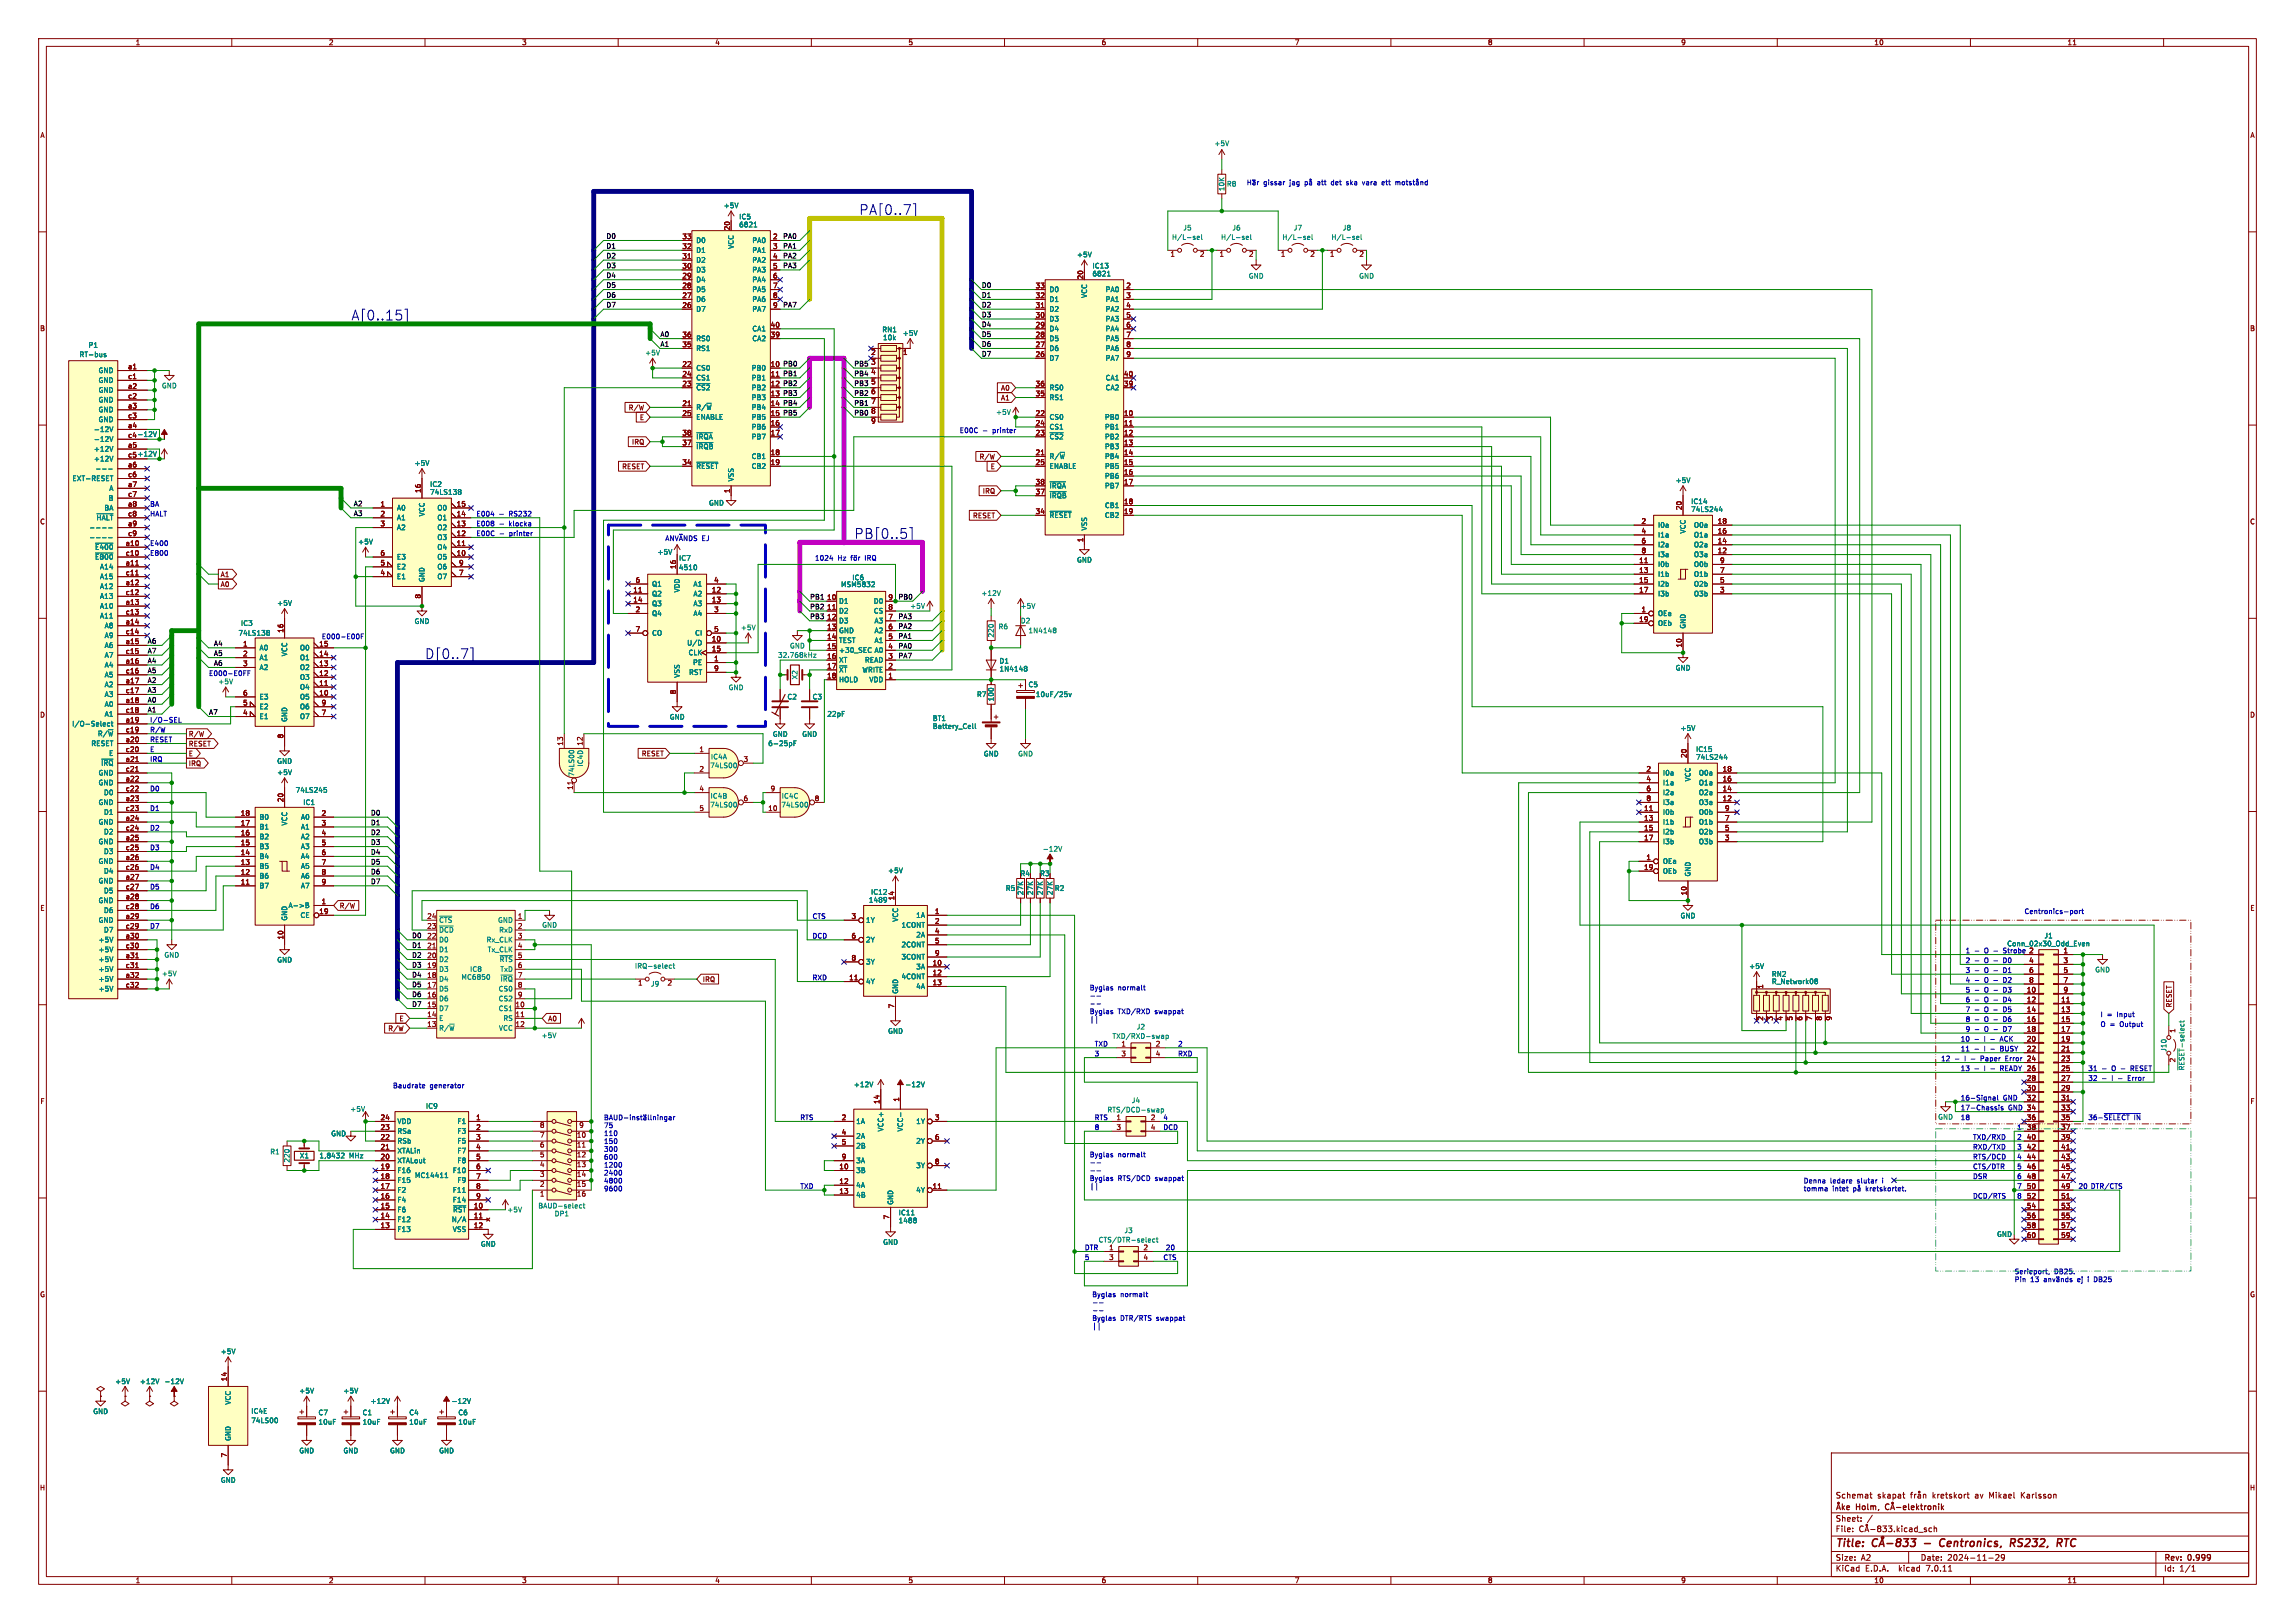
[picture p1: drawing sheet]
<svg xmlns="http://www.w3.org/2000/svg" width="594mm" height="420mm" viewBox="0 0 594 420" stroke-linecap="round" stroke-linejoin="round" font-family="sans-serif">
<defs><g id="words">
<g font-size="3.5" fill="#000084">
<text x="222.2" y="55.8">PA[0..7]</text>
<text x="90.8" y="83.1">A[0..15]</text>
<text x="221" y="139.6">PB[0..5]</text>
<text x="109.9" y="170.8">D[0..7]</text>
</g>
<g font-size="2.8" fill="#840000">
<text x="475" y="400.9">Title:</text>
<text x="522.8" y="400.9">RS232,</text>
<text x="535.7" y="400.9">RTC</text>
</g>
<g font-size="2.1" fill="#840000">
<text x="475" y="388">Schemat</text>
<text x="485.9" y="388">skapat</text>
<text x="500.3" y="388">kretskort</text>
<text x="511.5" y="388">av</text>
<text x="515.3" y="388">Mikael</text>
<text x="523.7" y="388">Karlsson</text>
<text x="475" y="394">Sheet:</text>
<text x="480.5" y="391.2">Holm,</text>
<text x="483.2" y="394">/</text>
<text x="475" y="396.7">File:</text>
<text x="475" y="406.9">KiCad</text>
<text x="475" y="404.1">Size:</text>
<text x="481.7" y="404.1">A2</text>
<text x="482.7" y="406.9">E.D.A.</text>
<text x="491.6" y="406.9">kicad</text>
<text x="497" y="404.1">Date:</text>
<text x="498.8" y="406.9">7.0.11</text>
<text x="504" y="404.1">2024-11-29</text>
<text x="560" y="404.3">Rev:</text>
<text x="560" y="406.9">Id:</text>
<text x="564.1" y="406.9">1/1</text>
<text x="566.4" y="404.3">0.999</text>
</g>
<g font-size="1.8" fill="#840000">
<text x="35" y="11.9">1</text>
<text x="85" y="11.9">2</text>
<text x="135" y="11.9">3</text>
<text x="185" y="11.9">4</text>
<text x="235" y="11.9">5</text>
<text x="285" y="11.9">6</text>
<text x="335" y="11.9">7</text>
<text x="385" y="11.9">8</text>
<text x="435" y="11.9">9</text>
<text x="485" y="11.9">10</text>
<text x="535" y="11.9">11</text>
<text x="10.3" y="35.9">A</text>
<text x="582.3" y="35.9">A</text>
<text x="189" y="59.7" transform="rotate(-90 189 59.7)">20</text>
<text x="176.5" y="64.5">32</text>
<text x="176.5" y="62">33</text>
<text x="200" y="62">2</text>
<text x="200" y="64.5">3</text>
<text x="176.5" y="69.6">30</text>
<text x="176.5" y="67.1">31</text>
<text x="200" y="67.1">4</text>
<text x="200" y="69.6">5</text>
<text x="302.8" y="66.8">1</text>
<text x="310.4" y="66.8">2</text>
<text x="315.5" y="66.8">1</text>
<text x="323.1" y="66.8">2</text>
<text x="331.4" y="66.8">1</text>
<text x="339" y="66.8">2</text>
<text x="344.1" y="66.8">1</text>
<text x="351.7" y="66.8">2</text>
<text x="176.5" y="77.2">27</text>
<text x="176.5" y="74.7">28</text>
<text x="176.5" y="72.1">29</text>
<text x="200" y="72.1">6</text>
<text x="200" y="74.7">7</text>
<text x="200" y="77.2">8</text>
<text x="267.9" y="77.2">32</text>
<text x="267.9" y="74.7">33</text>
<text x="280.4" y="72.4" transform="rotate(-90 280.4 72.4)">20</text>
<text x="291.4" y="74.7">2</text>
<text x="291.4" y="77.2">3</text>
<text x="176.5" y="79.8">26</text>
<text x="200" y="79.8">9</text>
<text x="267.9" y="82.3">30</text>
<text x="267.9" y="79.8">31</text>
<text x="291.4" y="79.8">4</text>
<text x="291.4" y="82.3">5</text>
<text x="10.3" y="85.9">B</text>
<text x="176.5" y="89.9">35</text>
<text x="176.5" y="87.4">36</text>
<text x="199.3" y="87.4">39</text>
<text x="199.3" y="84.8">40</text>
<text x="267.9" y="89.9">27</text>
<text x="267.9" y="87.4">28</text>
<text x="267.9" y="84.8">29</text>
<text x="291.4" y="84.8">6</text>
<text x="291.4" y="87.4">7</text>
<text x="291.4" y="89.9">8</text>
<text x="582.3" y="85.9">B</text>
<text x="33" y="95.6">a1</text>
<text x="176.5" y="95">22</text>
<text x="199.3" y="95">10</text>
<text x="225.4" y="92.2">2</text>
<text x="225.4" y="94.7">3</text>
<text x="233.6" y="92.2">1</text>
<text x="267.9" y="92.5">26</text>
<text x="291.4" y="92.5">9</text>
<text x="33" y="100.7">a2</text>
<text x="33" y="98.2">c1</text>
<text x="176.5" y="100.1">23</text>
<text x="176.5" y="97.5">24</text>
<text x="199.3" y="97.5">11</text>
<text x="199.3" y="100.1">12</text>
<text x="225.4" y="97.2">4</text>
<text x="225.4" y="99.8">5</text>
<text x="259" y="101.3">A0</text>
<text x="267.9" y="100.1">36</text>
<text x="290.8" y="100.1">39</text>
<text x="290.8" y="97.5">40</text>
<text x="33" y="105.8">a3</text>
<text x="33" y="103.3">c2</text>
<text x="162.6" y="106.4">R/W</text>
<text x="176.5" y="105.2">21</text>
<text x="176.5" y="107.7">25</text>
<text x="199.3" y="102.6">13</text>
<text x="199.3" y="105.2">14</text>
<text x="199.3" y="107.7">15</text>
<text x="225.4" y="102.3">6</text>
<text x="225.4" y="104.9">7</text>
<text x="225.4" y="107.4">8</text>
<text x="259" y="103.8">A1</text>
<text x="267.9" y="107.7">22</text>
<text x="267.9" y="102.6">35</text>
<text x="290.8" y="107.7">10</text>
<text x="33" y="110.9">a4</text>
<text x="33" y="108.3">c3</text>
<text x="165.5" y="108.9">E</text>
<text x="176.5" y="112.8">38</text>
<text x="199.3" y="110.2">16</text>
<text x="199.3" y="112.8">17</text>
<text x="225.4" y="109.9">9</text>
<text x="267.9" y="112.8">23</text>
<text x="267.9" y="110.2">24</text>
<text x="290.8" y="110.2">11</text>
<text x="290.8" y="112.8">12</text>
<text x="33" y="116">a5</text>
<text x="163.4" y="115.3">IRQ</text>
<text x="176.5" y="115.3">37</text>
<text x="199.3" y="117.9">18</text>
<text x="253.4" y="119.1">R/W</text>
<text x="267.9" y="117.9">21</text>
<text x="290.8" y="115.3">13</text>
<text x="290.8" y="117.9">14</text>
<text x="33" y="121">a6</text>
<text x="33" y="123.6">c6</text>
<text x="160.9" y="121.6">RESET</text>
<text x="176.5" y="120.4">34</text>
<text x="199.3" y="120.4">19</text>
<text x="256.3" y="121.6">E</text>
<text x="267.9" y="120.4">25</text>
<text x="267.9" y="125.5">38</text>
<text x="290.8" y="120.4">15</text>
<text x="290.8" y="122.9">16</text>
<text x="290.8" y="125.5">17</text>
<text x="33" y="126.1">a7</text>
<text x="33" y="131.2">a8</text>
<text x="33" y="128.7">c7</text>
<text x="98.4" y="131.2">1</text>
<text x="109" y="127.7" transform="rotate(-90 109 127.7)">16</text>
<text x="118.1" y="131.2">15</text>
<text x="189" y="127.7" transform="rotate(-90 189 127.7)">1</text>
<text x="254.2" y="128">IRQ</text>
<text x="267.9" y="128">37</text>
<text x="290.8" y="130.6">18</text>
<text x="10.3" y="135.9">C</text>
<text x="33" y="136.3">a9</text>
<text x="33" y="133.7">c8</text>
<text x="98.4" y="133.7">2</text>
<text x="98.4" y="136.3">3</text>
<text x="118.1" y="136.3">13</text>
<text x="118.1" y="133.7">14</text>
<text x="251.7" y="134.3">RESET</text>
<text x="267.9" y="133.1">34</text>
<text x="290.8" y="133.1">19</text>
<text x="424.7" y="135.6">2</text>
<text x="435.4" y="132.1" transform="rotate(-90 435.4 132.1)">20</text>
<text x="444.5" y="135.6">18</text>
<text x="582.3" y="135.9">C</text>
<text x="32.4" y="141.4">a10</text>
<text x="32.4" y="143.9">c10</text>
<text x="33" y="138.8">c9</text>
<text x="98.4" y="143.9">6</text>
<text x="118.1" y="143.9">10</text>
<text x="118.1" y="141.4">11</text>
<text x="118.1" y="138.8">12</text>
<text x="280.4" y="140.4" transform="rotate(-90 280.4 140.4)">1</text>
<text x="424.7" y="138.2">4</text>
<text x="424.7" y="140.7">6</text>
<text x="424.7" y="143.3">8</text>
<text x="444.5" y="143.3">12</text>
<text x="444.5" y="140.7">14</text>
<text x="444.5" y="138.2">16</text>
<text x="32.4" y="146.4">a11</text>
<text x="32.4" y="149">c11</text>
<text x="57" y="149.5">A1</text>
<text x="98.4" y="149">4</text>
<text x="98.4" y="146.4">5</text>
<text x="118.7" y="149">7</text>
<text x="118.7" y="146.4">9</text>
<text x="175" y="147.4" transform="rotate(-90 175 147.4)">16</text>
<text x="424.1" y="145.8">11</text>
<text x="424.1" y="148.3">13</text>
<text x="445.1" y="148.3">7</text>
<text x="445.1" y="145.8">9</text>
<text x="32.4" y="151.5">a12</text>
<text x="32.4" y="154.1">c12</text>
<text x="57" y="152.1">A0</text>
<text x="109" y="155" transform="rotate(-90 109 155)">8</text>
<text x="163.8" y="153.4">11</text>
<text x="163.8" y="156">14</text>
<text x="164.4" y="150.9">6</text>
<text x="184.1" y="153.4">12</text>
<text x="184.1" y="156">13</text>
<text x="184.7" y="150.9">4</text>
<text x="214" y="155.3">10</text>
<text x="229.8" y="155.3">9</text>
<text x="424.1" y="150.9">15</text>
<text x="424.1" y="153.4">17</text>
<text x="445.1" y="153.4">3</text>
<text x="445.1" y="150.9">5</text>
<text x="32.4" y="156.6">a13</text>
<text x="32.4" y="161.7">a14</text>
<text x="32.4" y="159.1">c13</text>
<text x="164.4" y="158.5">2</text>
<text x="184.7" y="158.5">3</text>
<text x="214" y="157.9">11</text>
<text x="214" y="160.4">12</text>
<text x="229.8" y="160.4">7</text>
<text x="229.8" y="157.9">8</text>
<text x="424.1" y="161">19</text>
<text x="424.7" y="158.5">1</text>
<text x="32.4" y="166.8">a15</text>
<text x="32.4" y="164.2">c14</text>
<text x="62.8" y="167.4">1</text>
<text x="73.4" y="163.9" transform="rotate(-90 73.4 163.9)">16</text>
<text x="82.5" y="167.4">15</text>
<text x="164.4" y="163.6">7</text>
<text x="184.1" y="166.1">10</text>
<text x="184.7" y="163.6">5</text>
<text x="214" y="162.9">13</text>
<text x="214" y="165.5">14</text>
<text x="229.8" y="165.5">5</text>
<text x="229.8" y="162.9">6</text>
<text x="435.4" y="167.7" transform="rotate(-90 435.4 167.7)">10</text>
<text x="32.4" y="171.8">a16</text>
<text x="32.4" y="169.3">c15</text>
<text x="62.8" y="169.9">2</text>
<text x="62.8" y="172.5">3</text>
<text x="82.5" y="172.5">13</text>
<text x="82.5" y="169.9">14</text>
<text x="184.1" y="168.7">15</text>
<text x="184.7" y="171.2">1</text>
<text x="184.7" y="173.7">9</text>
<text x="214" y="168">15</text>
<text x="214" y="170.6">16</text>
<text x="214" y="173.1">17</text>
<text x="229.8" y="173.1">2</text>
<text x="229.8" y="170.6">3</text>
<text x="229.8" y="168">4</text>
<text x="32.4" y="176.9">a17</text>
<text x="32.4" y="174.4">c16</text>
<text x="32.4" y="179.5">c17</text>
<text x="82.5" y="177.5">11</text>
<text x="82.5" y="175">12</text>
<text x="175" y="179.8" transform="rotate(-90 175 179.8)">8</text>
<text x="214" y="175.6">18</text>
<text x="229.8" y="175.6">1</text>
<text x="10.3" y="185.9">D</text>
<text x="32.4" y="182">a18</text>
<text x="32.4" y="184.5">c18</text>
<text x="62.8" y="185.2">4</text>
<text x="62.8" y="182.6">5</text>
<text x="62.8" y="180.1">6</text>
<text x="82.5" y="180.1">10</text>
<text x="83.1" y="185.2">7</text>
<text x="83.1" y="182.6">9</text>
<text x="582.3" y="185.9">D</text>
<text x="32.4" y="187.1">a19</text>
<text x="32.4" y="189.6">c19</text>
<text x="48.7" y="190.8">R/W</text>
<text x="73.4" y="191.2" transform="rotate(-90 73.4 191.2)">8</text>
<text x="32.4" y="192.2">a20</text>
<text x="32.4" y="197.2">a21</text>
<text x="32.4" y="194.7">c20</text>
<text x="48.7" y="195.9">E</text>
<text x="48.7" y="193.4">RESET</text>
<text x="145.8" y="193.1" transform="rotate(-90 145.8 193.1)">13</text>
<text x="150.9" y="193.1" transform="rotate(-90 150.9 193.1)">12</text>
<text x="166" y="195.9">RESET</text>
<text x="180.9" y="194.7">1</text>
<text x="192.3" y="197.2">3</text>
<text x="436.6" y="196.3" transform="rotate(-90 436.6 196.3)">20</text>
<text x="32.4" y="202.3">a22</text>
<text x="32.4" y="199.8">c21</text>
<text x="48.7" y="198.4">IRQ</text>
<text x="180.9" y="199.8">2</text>
<text x="426" y="199.8">2</text>
<text x="426" y="202.3">4</text>
<text x="445.7" y="202.3">16</text>
<text x="445.7" y="199.8">18</text>
<text x="32.4" y="207.4">a23</text>
<text x="32.4" y="204.9">c22</text>
<text x="32.4" y="209.9">c23</text>
<text x="73.4" y="207.7" transform="rotate(-90 73.4 207.7)">20</text>
<text x="148.3" y="204.5" transform="rotate(-90 148.3 204.5)">11</text>
<text x="180.9" y="204.9">4</text>
<text x="180.9" y="209.9">5</text>
<text x="192.3" y="207.4">6</text>
<text x="198.7" y="209.9">10</text>
<text x="199.3" y="204.9">9</text>
<text x="210.7" y="207.4">8</text>
<text x="425.4" y="209.9">11</text>
<text x="426" y="204.9">6</text>
<text x="426" y="207.4">8</text>
<text x="445.7" y="207.4">12</text>
<text x="445.7" y="204.9">14</text>
<text x="446.3" y="209.9">9</text>
<text x="32.4" y="212.5">a24</text>
<text x="32.4" y="215">c24</text>
<text x="62.2" y="213.7">17</text>
<text x="62.2" y="211.2">18</text>
<text x="83.1" y="211.2">2</text>
<text x="83.1" y="213.7">3</text>
<text x="425.4" y="212.5">13</text>
<text x="425.4" y="215">15</text>
<text x="446.3" y="215">5</text>
<text x="446.3" y="212.5">7</text>
<text x="32.4" y="217.6">a25</text>
<text x="32.4" y="220.1">c25</text>
<text x="62.2" y="221.4">14</text>
<text x="62.2" y="218.8">15</text>
<text x="62.2" y="216.3">16</text>
<text x="83.1" y="216.3">4</text>
<text x="83.1" y="218.8">5</text>
<text x="83.1" y="221.4">6</text>
<text x="425.4" y="217.6">17</text>
<text x="446.3" y="217.6">3</text>
<text x="32.4" y="222.6">a26</text>
<text x="32.4" y="227.7">a27</text>
<text x="32.4" y="225.2">c26</text>
<text x="62.2" y="226.4">12</text>
<text x="62.2" y="223.9">13</text>
<text x="83.1" y="223.9">7</text>
<text x="83.1" y="226.4">8</text>
<text x="264" y="226.9">R4</text>
<text x="269.1" y="226.9">R3</text>
<text x="425.4" y="225.2">19</text>
<text x="426" y="222.6">1</text>
<text x="32.4" y="232.8">a28</text>
<text x="32.4" y="230.3">c27</text>
<text x="62.2" y="229">11</text>
<text x="83.1" y="229">9</text>
<text x="231.5" y="233.1" transform="rotate(-90 231.5 233.1)">14</text>
<text x="436.6" y="231.8" transform="rotate(-90 436.6 231.8)">10</text>
<text x="10.3" y="235.9">E</text>
<text x="32.4" y="237.9">a29</text>
<text x="32.4" y="235.3">c28</text>
<text x="82.5" y="236.6">19</text>
<text x="83.1" y="234.1">1</text>
<text x="87.8" y="235.3">R/W</text>
<text x="110.4" y="237.9">24</text>
<text x="133.9" y="237.9">1</text>
<text x="220.3" y="237.9">3</text>
<text x="241.9" y="236.6">1</text>
<text x="241.9" y="239.1">2</text>
<text x="582.3" y="235.9">E</text>
<text x="32.4" y="243">a30</text>
<text x="32.4" y="240.4">c29</text>
<text x="32.4" y="245.5">c30</text>
<text x="73.4" y="243.2" transform="rotate(-90 73.4 243.2)">10</text>
<text x="110.4" y="245.5">21</text>
<text x="110.4" y="243">22</text>
<text x="110.4" y="240.4">23</text>
<text x="133.9" y="240.4">2</text>
<text x="133.9" y="243">3</text>
<text x="133.9" y="245.5">4</text>
<text x="220.3" y="243">6</text>
<text x="241.9" y="241.7">4</text>
<text x="241.9" y="244.2">5</text>
<text x="32.4" y="248">a31</text>
<text x="32.4" y="250.6">c31</text>
<text x="110.4" y="250.6">19</text>
<text x="110.4" y="248">20</text>
<text x="133.9" y="248">5</text>
<text x="133.9" y="250.6">6</text>
<text x="220.3" y="248.7">8</text>
<text x="241.3" y="249.9">10</text>
<text x="241.9" y="247.4">9</text>
<text x="525.1" y="249.3">4</text>
<text x="525.1" y="251.8">6</text>
<text x="525.1" y="246.8">2</text>
<text x="534" y="246.8">1</text>
<text x="534" y="249.3">3</text>
<text x="534" y="251.8">5</text>
<text x="32.4" y="253.1">a32</text>
<text x="32.4" y="255.7">c32</text>
<text x="110.4" y="255.7">17</text>
<text x="110.4" y="253.1">18</text>
<text x="133.9" y="253.1">7</text>
<text x="133.9" y="255.7">8</text>
<text x="165" y="255.3">1</text>
<text x="172.6" y="255.3">2</text>
<text x="181.8" y="254.3">IRQ</text>
<text x="219.7" y="253.7">11</text>
<text x="241.3" y="252.5">12</text>
<text x="241.3" y="255">13</text>
<text x="456.6" y="256" transform="rotate(-90 456.6 256)">1</text>
<text x="524.5" y="256.9">10</text>
<text x="525.1" y="254.4">8</text>
<text x="534" y="254.4">7</text>
<text x="534" y="256.9">9</text>
<text x="110.4" y="263.3">14</text>
<text x="110.4" y="260.7">15</text>
<text x="110.4" y="258.2">16</text>
<text x="133.3" y="260.7">10</text>
<text x="133.3" y="263.3">11</text>
<text x="133.9" y="258.2">9</text>
<text x="231.5" y="261.1" transform="rotate(-90 231.5 261.1)">7</text>
<text x="524.5" y="259.5">12</text>
<text x="524.5" y="262">14</text>
<text x="533.4" y="259.5">11</text>
<text x="533.4" y="262">13</text>
<text x="562.3" y="260.8" transform="rotate(-90 562.3 260.8)">RESET</text>
<text x="100.4" y="267">R/W</text>
<text x="103.3" y="264.5">E</text>
<text x="110.4" y="265.8">13</text>
<text x="133.3" y="265.8">12</text>
<text x="141.8" y="264.5">A0</text>
<text x="456.6" y="264.2" transform="rotate(-90 456.6 264.2)">2</text>
<text x="459.2" y="264.2" transform="rotate(-90 459.2 264.2)">3</text>
<text x="461.7" y="264.2" transform="rotate(-90 461.7 264.2)">4</text>
<text x="464.3" y="264.2" transform="rotate(-90 464.3 264.2)">5</text>
<text x="466.8" y="264.2" transform="rotate(-90 466.8 264.2)">6</text>
<text x="469.3" y="264.2" transform="rotate(-90 469.3 264.2)">7</text>
<text x="471.9" y="264.2" transform="rotate(-90 471.9 264.2)">8</text>
<text x="474.4" y="264.2" transform="rotate(-90 474.4 264.2)">9</text>
<text x="524.5" y="264.5">16</text>
<text x="524.5" y="267.1">18</text>
<text x="524.5" y="269.6">20</text>
<text x="533.4" y="264.5">15</text>
<text x="533.4" y="267.1">17</text>
<text x="533.4" y="269.6">19</text>
<text x="563.3" y="267.4" transform="rotate(-90 563.3 267.4)">1</text>
<text x="290.1" y="270.9">1</text>
<text x="290.1" y="273.4">3</text>
<text x="299" y="270.9">2</text>
<text x="299" y="273.4">4</text>
<text x="524.5" y="272.2">22</text>
<text x="524.5" y="274.7">24</text>
<text x="533.4" y="272.2">21</text>
<text x="533.4" y="274.7">23</text>
<text x="563.3" y="275" transform="rotate(-90 563.3 275)">2</text>
<text x="524.5" y="279.8">28</text>
<text x="524.5" y="277.2">26</text>
<text x="533.4" y="277.2">25</text>
<text x="533.4" y="279.8">27</text>
<text x="10.3" y="285.9">F</text>
<text x="227.7" y="285.8" transform="rotate(-90 227.7 285.8)">14</text>
<text x="232.8" y="285.2" transform="rotate(-90 232.8 285.2)">1</text>
<text x="524.5" y="282.3">30</text>
<text x="524.5" y="284.9">32</text>
<text x="524.5" y="287.4">34</text>
<text x="533.4" y="282.3">29</text>
<text x="533.4" y="284.9">31</text>
<text x="533.4" y="287.4">33</text>
<text x="582.3" y="285.9">F</text>
<text x="98.4" y="292.5">23</text>
<text x="98.4" y="289.9">24</text>
<text x="123.1" y="289.9">1</text>
<text x="123.1" y="292.5">2</text>
<text x="139.6" y="292.2">8</text>
<text x="149.8" y="292.2">9</text>
<text x="217.7" y="289.9">2</text>
<text x="217.7" y="293.8">4</text>
<text x="241.9" y="289.9">3</text>
<text x="288.9" y="289.9">1</text>
<text x="288.9" y="292.5">3</text>
<text x="297.7" y="289.9">2</text>
<text x="297.7" y="292.5">4</text>
<text x="524.5" y="289.9">36</text>
<text x="524.5" y="292.5">38</text>
<text x="533.4" y="289.9">35</text>
<text x="533.4" y="292.5">37</text>
<text x="98.4" y="297.6">21</text>
<text x="98.4" y="295">22</text>
<text x="123.1" y="295">3</text>
<text x="123.1" y="297.6">4</text>
<text x="139.6" y="299.8">5</text>
<text x="139.6" y="297.3">6</text>
<text x="139.6" y="294.7">7</text>
<text x="149.2" y="294.7">10</text>
<text x="149.2" y="297.3">11</text>
<text x="149.2" y="299.8">12</text>
<text x="217.7" y="296.3">5</text>
<text x="241.9" y="295">6</text>
<text x="524.5" y="295">40</text>
<text x="524.5" y="297.6">42</text>
<text x="533.4" y="295">39</text>
<text x="533.4" y="297.6">41</text>
<text x="98.4" y="305.2">18</text>
<text x="98.4" y="302.6">19</text>
<text x="98.4" y="300.1">20</text>
<text x="123.1" y="300.1">5</text>
<text x="123.1" y="302.6">6</text>
<text x="123.1" y="305.2">7</text>
<text x="139.6" y="304.9">3</text>
<text x="139.6" y="302.3">4</text>
<text x="149.2" y="302.3">13</text>
<text x="149.2" y="304.9">14</text>
<text x="217.1" y="302.6">10</text>
<text x="217.7" y="300.1">9</text>
<text x="241.9" y="301.4">8</text>
<text x="524.5" y="300.1">44</text>
<text x="524.5" y="302.6">46</text>
<text x="524.5" y="305.2">48</text>
<text x="533.4" y="300.1">43</text>
<text x="533.4" y="302.6">45</text>
<text x="533.4" y="305.2">47</text>
<text x="98.4" y="310.3">16</text>
<text x="98.4" y="307.7">17</text>
<text x="123.1" y="307.7">8</text>
<text x="123.1" y="310.3">9</text>
<text x="139.6" y="310">1</text>
<text x="139.6" y="307.4">2</text>
<text x="149.2" y="307.4">15</text>
<text x="149.2" y="310">16</text>
<text x="217.1" y="306.5">12</text>
<text x="217.1" y="309">13</text>
<text x="241.3" y="307.7">11</text>
<text x="524.5" y="307.7">50</text>
<text x="524.5" y="310.3">52</text>
<text x="533.4" y="307.7">49</text>
<text x="533.4" y="310.3">51</text>
<text x="98.4" y="317.9">13</text>
<text x="98.4" y="315.3">14</text>
<text x="98.4" y="312.8">15</text>
<text x="122.5" y="312.8">10</text>
<text x="122.5" y="315.3">11</text>
<text x="122.5" y="317.9">12</text>
<text x="230.3" y="315.7" transform="rotate(-90 230.3 315.7)">7</text>
<text x="524.5" y="312.8">54</text>
<text x="524.5" y="315.3">56</text>
<text x="524.5" y="317.9">58</text>
<text x="533.4" y="312.8">53</text>
<text x="533.4" y="315.3">55</text>
<text x="533.4" y="317.9">57</text>
<text x="286.9" y="323.6">1</text>
<text x="295.8" y="323.6">2</text>
<text x="524.5" y="320.4">60</text>
<text x="533.4" y="320.4">59</text>
<text x="286.9" y="326.1">3</text>
<text x="295.8" y="326.1">4</text>
<text x="10.3" y="335.9">G</text>
<text x="582.3" y="335.9">G</text>
<text x="58.8" y="357.5" transform="rotate(-90 58.8 357.5)">14</text>
<text x="58.8" y="377.3" transform="rotate(-90 58.8 377.3)">7</text>
<text x="10.2" y="385.9">H</text>
<text x="582.2" y="385.9">H</text>
<text x="35" y="409.9">1</text>
<text x="85" y="409.9">2</text>
<text x="135" y="409.9">3</text>
<text x="185" y="409.9">4</text>
<text x="235" y="409.9">5</text>
<text x="285" y="409.9">6</text>
<text x="335" y="409.9">7</text>
<text x="385" y="409.9">8</text>
<text x="435" y="409.9">9</text>
<text x="485" y="409.9">10</text>
<text x="535" y="409.9">11</text>
</g>
<g font-size="1.8" fill="#008484">
<text x="314.2" y="38">+5V</text>
<text x="317.1" y="49.6" transform="rotate(-90 317.1 49.6)">10K</text>
<text x="317.4" y="48.5">R8</text>
<text x="187.2" y="54.1">+5V</text>
<text x="191.2" y="57">IC5</text>
<text x="191.2" y="59">6821</text>
<text x="306.1" y="59.8">J5</text>
<text x="318.8" y="59.8">J6</text>
<text x="334.7" y="59.8">J7</text>
<text x="347.4" y="59.8">J8</text>
<text x="180.1" y="65.6">D1</text>
<text x="180.1" y="63.1">D0</text>
<text x="190.1" y="64.5" transform="rotate(-90 190.1 64.5)">VCC</text>
<text x="194.6" y="63.1">PA0</text>
<text x="194.6" y="65.6">PA1</text>
<text x="303.2" y="62.3">H/L-sel</text>
<text x="315.9" y="62.3">H/L-sel</text>
<text x="331.8" y="62.3">H/L-sel</text>
<text x="344.5" y="62.3">H/L-sel</text>
<text x="180.1" y="70.7">D3</text>
<text x="180.1" y="68.2">D2</text>
<text x="194.6" y="68.2">PA2</text>
<text x="194.6" y="70.7">PA3</text>
<text x="278.6" y="66.8">+5V</text>
<text x="282.6" y="69.7">IC13</text>
<text x="282.6" y="71.7">6821</text>
<text x="180.1" y="75.8">D5</text>
<text x="180.1" y="73.3">D4</text>
<text x="194.6" y="73.3">PA4</text>
<text x="194.6" y="75.8">PA5</text>
<text x="271.5" y="75.8">D0</text>
<text x="281.5" y="77.2" transform="rotate(-90 281.5 77.2)">VCC</text>
<text x="286" y="75.8">PA0</text>
<text x="323.1" y="72.3">GND</text>
<text x="351.7" y="72.3">GND</text>
<text x="180.1" y="80.9">D7</text>
<text x="180.1" y="78.3">D6</text>
<text x="194.6" y="78.3">PA6</text>
<text x="194.6" y="80.9">PA7</text>
<text x="271.5" y="83.4">D3</text>
<text x="271.5" y="80.9">D2</text>
<text x="271.5" y="78.3">D1</text>
<text x="286" y="78.3">PA1</text>
<text x="286" y="80.9">PA2</text>
<text x="286" y="83.4">PA3</text>
<text x="180.1" y="88.5">RS0</text>
<text x="194.6" y="88.5">CA2</text>
<text x="194.6" y="86">CA1</text>
<text x="228.2" y="86.2">RN1</text>
<text x="228.4" y="88.2">10k</text>
<text x="233.5" y="87.1">+5V</text>
<text x="271.5" y="88.5">D5</text>
<text x="271.5" y="86">D4</text>
<text x="286" y="86">PA4</text>
<text x="286" y="88.5">PA5</text>
<text x="20.5" y="92.6">RT-bus</text>
<text x="22.8" y="90.2">P1</text>
<text x="166.9" y="92.2">+5V</text>
<text x="180.1" y="91">RS1</text>
<text x="271.5" y="93.6">D7</text>
<text x="271.5" y="91">D6</text>
<text x="286" y="91">PA6</text>
<text x="286" y="93.6">PA7</text>
<text x="25.4" y="96.7">GND</text>
<text x="25.4" y="101.8">GND</text>
<text x="25.4" y="99.3">GND</text>
<text x="41.8" y="100.7">GND</text>
<text x="180.1" y="96.1">CS0</text>
<text x="180.1" y="101.2">~{CS2}</text>
<text x="180.1" y="98.7">CS1</text>
<text x="194.4" y="96.1">PB0</text>
<text x="194.4" y="98.7">PB1</text>
<text x="194.4" y="101.2">PB2</text>
<text x="271.5" y="101.2">RS0</text>
<text x="286" y="101.2">CA2</text>
<text x="286" y="98.7">CA1</text>
<text x="25.4" y="106.9">GND</text>
<text x="25.4" y="104.4">GND</text>
<text x="180.1" y="106.3">R/~{W}</text>
<text x="194.4" y="103.7">PB3</text>
<text x="194.4" y="106.3">PB4</text>
<text x="257.7" y="107.5">+5V</text>
<text x="271.5" y="103.7">RS1</text>
<text x="24.2" y="112">-12V</text>
<text x="25.4" y="109.4">GND</text>
<text x="33" y="113.4">c4 -12V</text>
<text x="180.1" y="108.8">ENABLE</text>
<text x="180.1" y="113.9">~{IRQA}</text>
<text x="194.4" y="108.8">PB5</text>
<text x="194.4" y="111.4">PB6</text>
<text x="194.4" y="113.9">PB7</text>
<text x="271.5" y="108.8">CS0</text>
<text x="271.5" y="113.9">~{CS2}</text>
<text x="271.5" y="111.4">CS1</text>
<text x="285.9" y="108.8">PB0</text>
<text x="285.9" y="111.4">PB1</text>
<text x="285.9" y="113.9">PB2</text>
<text x="24.2" y="117.1">+12V</text>
<text x="24.2" y="114.5">-12V</text>
<text x="24.2" y="119.6">+12V</text>
<text x="33" y="118.5">c5 +12V</text>
<text x="180.1" y="116.4">~{IRQB}</text>
<text x="194.4" y="119">CB1</text>
<text x="271.5" y="119">R/~{W}</text>
<text x="285.9" y="116.4">PB3</text>
<text x="285.9" y="119">PB4</text>
<text x="18.6" y="124.7">EXT-RESET</text>
<text x="24.5" y="122.1">---</text>
<text x="107.2" y="120.7">+5V</text>
<text x="180.1" y="121.5">~{RESET}</text>
<text x="190.1" y="124.7" transform="rotate(-90 190.1 124.7)">VSS</text>
<text x="194.4" y="121.5">CB2</text>
<text x="271.5" y="121.5">ENABLE</text>
<text x="285.9" y="121.5">PB5</text>
<text x="285.9" y="124.1">PB6</text>
<text x="433.6" y="125.2">+5V</text>
<text x="28" y="129.8">B</text>
<text x="28.2" y="127.2">A</text>
<text x="111.2" y="126.2">IC2</text>
<text x="111.2" y="128.2">74LS138</text>
<text x="183.4" y="131">GND</text>
<text x="271.5" y="129.1">~{IRQB}</text>
<text x="271.5" y="126.6">~{IRQA}</text>
<text x="285.9" y="126.6">PB7</text>
<text x="285.9" y="131.7">CB1</text>
<text x="437.6" y="130.6">IC14</text>
<text x="24.8" y="134.8">~{HALT}</text>
<text x="26.9" y="132.3">BA</text>
<text x="102.6" y="132.3">A0</text>
<text x="102.6" y="134.8">A1</text>
<text x="102.6" y="137.4">A2</text>
<text x="110.1" y="133.8" transform="rotate(-90 110.1 133.8)">VCC</text>
<text x="113.1" y="137.4">O2</text>
<text x="113.1" y="134.8">O1</text>
<text x="113.1" y="132.3">O0</text>
<text x="271.5" y="134.2">~{RESET}</text>
<text x="281.5" y="137.4" transform="rotate(-90 281.5 137.4)">VSS</text>
<text x="285.9" y="134.2">CB2</text>
<text x="429" y="136.8">I0a</text>
<text x="437.6" y="132.7">74LS244</text>
<text x="438.3" y="136.8">O0a</text>
<text x="24.5" y="142.5">~{E400}</text>
<text x="92.6" y="141.1">+5V</text>
<text x="113.1" y="142.5">O4</text>
<text x="113.1" y="139.9">O3</text>
<text x="170" y="143.7">+5V</text>
<text x="429" y="139.3">I1a</text>
<text x="429" y="141.8">I2a</text>
<text x="436.5" y="138.2" transform="rotate(-90 436.5 138.2)">VCC</text>
<text x="438.3" y="141.8">O2a</text>
<text x="438.3" y="139.3">O1a</text>
<text x="24.5" y="145">~{E800}</text>
<text x="25.8" y="147.5">A14</text>
<text x="102.6" y="147.5">E2</text>
<text x="102.6" y="145">E3</text>
<text x="113.1" y="145">O5</text>
<text x="113.1" y="147.5">O6</text>
<text x="175.6" y="145.3">IC7</text>
<text x="175.6" y="147.7">4510</text>
<text x="278.6" y="145.8">GND</text>
<text x="429" y="146.9">I0b</text>
<text x="429" y="149.5">I1b</text>
<text x="429" y="144.4">I3a</text>
<text x="438.3" y="144.4">O3a</text>
<text x="438.3" y="149.5">O1b</text>
<text x="438.3" y="146.9">O0b</text>
<text x="25.8" y="152.6">A12</text>
<text x="25.8" y="150.1">A15</text>
<text x="25.8" y="155.2">A13</text>
<text x="102.6" y="150.1">E1</text>
<text x="110.1" y="150.7" transform="rotate(-90 110.1 150.7)">GND</text>
<text x="113.1" y="150.1">O7</text>
<text x="168.7" y="154.5">Q2</text>
<text x="168.7" y="152">Q1</text>
<text x="176.1" y="153.4" transform="rotate(-90 176.1 153.4)">VDD</text>
<text x="179.4" y="154.5">A2</text>
<text x="179.4" y="152">A1</text>
<text x="217.5" y="152.1">MSM5832</text>
<text x="220.5" y="150.3">IC6</text>
<text x="253.9" y="154.4">+12V</text>
<text x="429" y="152">I2b</text>
<text x="429" y="154.5">I3b</text>
<text x="438.3" y="154.5">O3b</text>
<text x="438.3" y="152">O2b</text>
<text x="25.8" y="157.7">A10</text>
<text x="25.8" y="160.2">A11</text>
<text x="71.6" y="156.9">+5V</text>
<text x="107.2" y="161.7">GND</text>
<text x="168.7" y="157.1">Q3</text>
<text x="168.7" y="159.6">Q4</text>
<text x="179.4" y="157.1">A3</text>
<text x="179.4" y="159.6">A4</text>
<text x="217" y="156.4">D1</text>
<text x="217" y="159">D2</text>
<text x="217" y="161.5">D3</text>
<text x="226" y="159">CS</text>
<text x="226" y="156.4">D0</text>
<text x="226.2" y="161.5">A3</text>
<text x="235.5" y="157.7">+5V</text>
<text x="264" y="157.7">+5V</text>
<text x="264.1" y="161.5">D2</text>
<text x="429" y="159.6">OEa</text>
<text x="27" y="162.8">A8</text>
<text x="27" y="167.9">A6</text>
<text x="27" y="165.3">A9</text>
<text x="61.6" y="164.7">74LS138</text>
<text x="62.2" y="162.2">IC3</text>
<text x="168.7" y="164.7">CO</text>
<text x="177.7" y="167.2">U/D</text>
<text x="179.8" y="164.7">CI</text>
<text x="191.6" y="163.3">+5V</text>
<text x="217" y="164.1">GND</text>
<text x="217" y="166.6">TEST</text>
<text x="226.2" y="166.6">A1</text>
<text x="226.2" y="164.1">A2</text>
<text x="257.4" y="165.1" transform="rotate(-90 257.4 165.1)">220</text>
<text x="258.3" y="163">R6</text>
<text x="266.1" y="164.1">1N4148</text>
<text x="429" y="162.2">OEb</text>
<text x="436.5" y="162.8" transform="rotate(-90 436.5 162.8)">GND</text>
<text x="27" y="172.9">A4</text>
<text x="27" y="170.4">A7</text>
<text x="67.1" y="168.5">A0</text>
<text x="67.1" y="171">A1</text>
<text x="67.1" y="173.6">A2</text>
<text x="74.5" y="169.9" transform="rotate(-90 74.5 169.9)">VCC</text>
<text x="77.5" y="173.6">O2</text>
<text x="77.5" y="171">O1</text>
<text x="77.5" y="168.5">O0</text>
<text x="178.1" y="169.8">CLK</text>
<text x="179.2" y="172.3">PE</text>
<text x="201.3" y="170.4">32.768kHz</text>
<text x="204.3" y="168">GND</text>
<text x="217" y="169.1">+30_SEC</text>
<text x="217" y="171.7">XT</text>
<text x="223.7" y="171.7">READ</text>
<text x="226.2" y="169.1">A0</text>
<text x="258.6" y="171.9">D1</text>
<text x="258.6" y="174">1N4148</text>
<text x="433.6" y="173.7">GND</text>
<text x="27" y="178">A2</text>
<text x="27" y="175.5">A5</text>
<text x="56.4" y="177.3">+5V</text>
<text x="77.5" y="178.7">O4</text>
<text x="77.5" y="176.1">O3</text>
<text x="176.1" y="175.5" transform="rotate(-90 176.1 175.5)">VSS</text>
<text x="178.2" y="174.9">RST</text>
<text x="188.5" y="178.8">GND</text>
<text x="206.6" y="175.9" transform="rotate(-90 206.6 175.9)">X2</text>
<text x="217" y="174.2">~{XT}</text>
<text x="217" y="176.8">HOLD</text>
<text x="223.1" y="174.2">WRITE</text>
<text x="224.9" y="176.8">VDD</text>
<text x="266.1" y="178">C5</text>
<text x="27" y="183.1">A0</text>
<text x="27" y="180.6">A3</text>
<text x="27" y="185.6">A1</text>
<text x="67.1" y="183.7">E2</text>
<text x="67.1" y="181.2">E3</text>
<text x="77.5" y="181.2">O5</text>
<text x="77.5" y="183.7">O6</text>
<text x="203.7" y="181.2">C2</text>
<text x="210.2" y="181.2">C3</text>
<text x="214" y="185.6">22pF</text>
<text x="252.7" y="180.6">R7</text>
<text x="257.4" y="181.6" transform="rotate(-90 257.4 181.6)">100</text>
<text x="268" y="180.6">10uF/25v</text>
<text x="18.6" y="188.2">I/O-Select</text>
<text x="25.2" y="190.7">R/~{W}</text>
<text x="67.1" y="186.3">E1</text>
<text x="74.5" y="186.9" transform="rotate(-90 74.5 186.9)">GND</text>
<text x="77.5" y="186.3">O7</text>
<text x="173.2" y="186.4">GND</text>
<text x="199.9" y="190.9">GND</text>
<text x="207.5" y="190.9">GND</text>
<text x="241.3" y="186.8">BT1</text>
<text x="241.3" y="188.8">Battery_Cell</text>
<text x="434.8" y="189.3">+5V</text>
<text x="23.5" y="193.3">RESET</text>
<text x="28.1" y="195.8">E</text>
<text x="71.6" y="197.8">GND</text>
<text x="183.9" y="196.7">IC4A</text>
<text x="198.7" y="193.3">6-25pF</text>
<text x="254.5" y="195.9">GND</text>
<text x="263.4" y="195.9">GND</text>
<text x="438.8" y="194.8">IC15</text>
<text x="438.8" y="196.8">74LS244</text>
<text x="25.4" y="203.4">GND</text>
<text x="25.4" y="200.9">GND</text>
<text x="26.1" y="198.3">~{IRQ}</text>
<text x="71.6" y="200.8">+5V</text>
<text x="148.8" y="201.1" transform="rotate(-90 148.8 201.1)">74LS00</text>
<text x="151.1" y="198.5" transform="rotate(-90 151.1 198.5)">IC4D</text>
<text x="183.7" y="199">74LS00</text>
<text x="430.3" y="200.9">I0a</text>
<text x="430.3" y="203.4">I1a</text>
<text x="437.7" y="202.3" transform="rotate(-90 437.7 202.3)">VCC</text>
<text x="439.6" y="203.4">O1a</text>
<text x="439.6" y="200.9">O0a</text>
<text x="25.4" y="208.5">GND</text>
<text x="26.8" y="206">D0</text>
<text x="76.4" y="205.3">74LS245</text>
<text x="78.4" y="208.5">IC1</text>
<text x="183.7" y="209.1">74LS00</text>
<text x="183.8" y="206.9">IC4B</text>
<text x="202.1" y="209.1">74LS00</text>
<text x="202.2" y="206.9">IC4C</text>
<text x="430.3" y="206">I2a</text>
<text x="430.3" y="208.5">I3a</text>
<text x="439.6" y="208.5">O3a</text>
<text x="439.6" y="206">O2a</text>
<text x="25.4" y="213.6">GND</text>
<text x="26.8" y="211">D1</text>
<text x="67.1" y="214.9">B1</text>
<text x="67.1" y="212.3">B0</text>
<text x="74.5" y="213.8" transform="rotate(-90 74.5 213.8)">VCC</text>
<text x="77.8" y="212.3">A0</text>
<text x="77.8" y="214.9">A1</text>
<text x="430.3" y="211">I0b</text>
<text x="430.3" y="213.6">I1b</text>
<text x="439.6" y="213.6">O1b</text>
<text x="439.6" y="211">O0b</text>
<text x="25.4" y="218.7">GND</text>
<text x="26.8" y="216.1">D2</text>
<text x="26.8" y="221.2">D3</text>
<text x="67.1" y="219.9">B3</text>
<text x="67.1" y="217.4">B2</text>
<text x="77.8" y="217.4">A2</text>
<text x="77.8" y="219.9">A3</text>
<text x="269.8" y="220.6">-12V</text>
<text x="430.3" y="216.1">I2b</text>
<text x="430.3" y="218.7">I3b</text>
<text x="439.6" y="218.7">O3b</text>
<text x="439.6" y="216.1">O2b</text>
<text x="25.4" y="223.7">GND</text>
<text x="26.8" y="226.3">D4</text>
<text x="67.1" y="227.6">B6</text>
<text x="67.1" y="225">B5</text>
<text x="67.1" y="222.5">B4</text>
<text x="77.8" y="222.5">A4</text>
<text x="77.8" y="225">A5</text>
<text x="77.8" y="227.6">A6</text>
<text x="229.7" y="226.2">+5V</text>
<text x="430.3" y="223.7">OEa</text>
<text x="430.3" y="226.3">OEb</text>
<text x="437.7" y="226.9" transform="rotate(-90 437.7 226.9)">GND</text>
<text x="25.4" y="228.8">GND</text>
<text x="25.4" y="233.9">GND</text>
<text x="26.8" y="231.4">D5</text>
<text x="67.1" y="230.1">B7</text>
<text x="77.8" y="230.1">A7</text>
<text x="224.8" y="233.8">1489</text>
<text x="225.3" y="231.7">IC12</text>
<text x="260.2" y="230.7">R5</text>
<text x="265" y="231.8" transform="rotate(-90 265 231.8)">27K</text>
<text x="267.6" y="231.8" transform="rotate(-90 267.6 231.8)">27K</text>
<text x="270.1" y="231.8" transform="rotate(-90 270.1 231.8)">27K</text>
<text x="272.6" y="231.8" transform="rotate(-90 272.6 231.8)">27K</text>
<text x="272.9" y="230.7">R2</text>
<text x="25.4" y="239">GND</text>
<text x="26.8" y="236.4">D6</text>
<text x="74.5" y="238.4" transform="rotate(-90 74.5 238.4)">GND</text>
<text x="74.6" y="235.2">A-&gt;B</text>
<text x="77.6" y="237.7">CE</text>
<text x="113.5" y="239">~{CTS}</text>
<text x="128.8" y="239">GND</text>
<text x="224" y="239">1Y</text>
<text x="232.6" y="238.7" transform="rotate(-90 232.6 238.7)">VCC</text>
<text x="237" y="237.7">1A</text>
<text x="434.8" y="237.9">GND</text>
<text x="25.4" y="244.1">+5V</text>
<text x="26.8" y="241.5">D7</text>
<text x="113.5" y="244.1">D0</text>
<text x="113.5" y="241.5">~{DCD}</text>
<text x="125.8" y="244.1">Rx_CLK</text>
<text x="129.1" y="241.5">RxD</text>
<text x="140.2" y="240.3">GND</text>
<text x="224" y="244.1">2Y</text>
<text x="233.2" y="240.3">1CONT</text>
<text x="233.2" y="245.3">2CONT</text>
<text x="237" y="242.8">2A</text>
<text x="519.4" y="245.1">Conn_02x30_Odd_Even</text>
<text x="529" y="243">J1</text>
<text x="25.4" y="249.1">+5V</text>
<text x="25.4" y="246.6">+5V</text>
<text x="25.4" y="251.7">+5V</text>
<text x="42.4" y="248">GND</text>
<text x="71.6" y="249.3">GND</text>
<text x="113.5" y="251.7">D3</text>
<text x="113.5" y="249.1">D2</text>
<text x="113.5" y="246.6">D1</text>
<text x="121.5" y="251.7">IC8</text>
<text x="126.1" y="246.6">Tx_CLK</text>
<text x="129.2" y="249.1">~{RTS}</text>
<text x="129.4" y="251.7">TxD</text>
<text x="164.2" y="250.9">IRQ-select</text>
<text x="224" y="249.8">3Y</text>
<text x="233.2" y="248.5">3CONT</text>
<text x="237" y="251.1">3A</text>
<text x="452.6" y="250.9">+5V</text>
<text x="519" y="246.8">Strobe 2</text>
<text x="542.2" y="251.8">GND</text>
<text x="25.4" y="254.2">+5V</text>
<text x="25.4" y="256.8">+5V</text>
<text x="41.8" y="252.8">+5V</text>
<text x="113.5" y="256.8">D5</text>
<text x="113.5" y="254.2">D4</text>
<text x="119.3" y="253.7">MC6850</text>
<text x="128.9" y="256.8">CS0</text>
<text x="129.4" y="254.2">~{IRQ}</text>
<text x="168.4" y="255.5">J9</text>
<text x="224" y="254.9">4Y</text>
<text x="232.6" y="257.3" transform="rotate(-90 232.6 257.3)">GND</text>
<text x="233.2" y="253.6">4CONT</text>
<text x="237" y="256.1">4A</text>
<text x="458.5" y="253">RN2</text>
<text x="458.5" y="254.9">R_Network08</text>
<text x="113.5" y="261.8">D7</text>
<text x="113.5" y="259.3">D6</text>
<text x="128.9" y="261.8">CS1</text>
<text x="128.9" y="259.3">CS2</text>
<text x="113.5" y="266.9">R/~{W}</text>
<text x="113.5" y="264.4">E</text>
<text x="129" y="266.9">VCC</text>
<text x="130.2" y="264.4">RS</text>
<text x="140.1" y="268.8">+5V</text>
<text x="229.7" y="267.7">GND</text>
<text x="287.8" y="269">TXD/RXD-swap</text>
<text x="294.1" y="266.6">J2</text>
<text x="560.9" y="272.3" transform="rotate(-90 560.9 272.3)">J10</text>
<text x="220.9" y="281.5">+12V</text>
<text x="234.2" y="281.5">-12V</text>
<text x="565.6" y="277.1" transform="rotate(-90 565.6 277.1)">~{RESET}-select</text>
<text x="90.5" y="287.9">+5V</text>
<text x="110.1" y="287.1">IC9</text>
<text x="292.8" y="285.6">J4</text>
<text x="102.7" y="293.6">RSa</text>
<text x="102.7" y="291.1">VDD</text>
<text x="118.3" y="291.1">F1</text>
<text x="118.3" y="293.6">F3</text>
<text x="221.5" y="291.1">1A</text>
<text x="228.8" y="292.9" transform="rotate(-90 228.8 292.9)">VCC+</text>
<text x="233.9" y="292.9" transform="rotate(-90 233.9 292.9)">VCC-</text>
<text x="237" y="291.1">1Y</text>
<text x="286.5" y="288.1">RTS/DCD-swap</text>
<text x="501.5" y="289.9">GND</text>
<text x="69.8" y="298.9">R1</text>
<text x="77.5" y="299.9">X1</text>
<text x="82.6" y="299.9">1,8432</text>
<text x="85.6" y="294.2">GND</text>
<text x="90.4" y="299.9">MHz</text>
<text x="102.7" y="298.7">XTALin</text>
<text x="102.7" y="296.1">RSb</text>
<text x="118.3" y="296.1">F5</text>
<text x="118.3" y="298.7">F7</text>
<text x="221.5" y="294.9">2A</text>
<text x="221.5" y="297.4">2B</text>
<text x="237" y="296.1">2Y</text>
<text x="75.2" y="301" transform="rotate(-90 75.2 301)">220</text>
<text x="102.7" y="303.8">F16</text>
<text x="102.7" y="301.2">XTALout</text>
<text x="107.3" y="305">MC14411</text>
<text x="117.1" y="303.8">F10</text>
<text x="118.3" y="301.2">F8</text>
<text x="221.5" y="303.8">3B</text>
<text x="221.5" y="301.2">3A</text>
<text x="237" y="302.5">3Y</text>
<text x="102.7" y="311.4">F4</text>
<text x="102.7" y="308.8">F2</text>
<text x="102.7" y="306.3">F15</text>
<text x="117.1" y="308.8">F11</text>
<text x="117.1" y="311.4">F14</text>
<text x="118.3" y="306.3">F9</text>
<text x="221.5" y="307.6">4A</text>
<text x="221.5" y="310.1">4B</text>
<text x="231.4" y="311.9" transform="rotate(-90 231.4 311.9)">GND</text>
<text x="237" y="308.8">4Y</text>
<text x="102.7" y="316.5">F12</text>
<text x="102.7" y="313.9">F6</text>
<text x="116.8" y="316.5">N/A</text>
<text x="117.1" y="313.9">~{RST}</text>
<text x="131.2" y="313.9">+5V</text>
<text x="139.2" y="312.9">BAUD-select</text>
<text x="143.4" y="315">DP1</text>
<text x="232.5" y="314.7">IC11</text>
<text x="232.5" y="316.7">1488</text>
<text x="102.7" y="319">F13</text>
<text x="117.1" y="319">VSS</text>
<text x="124.3" y="322.8">GND</text>
<text x="228.5" y="322.3">GND</text>
<text x="284.2" y="321.7">CTS/DTR-select</text>
<text x="290.9" y="319.3">J3</text>
<text x="516.8" y="320.3">GND</text>
<text x="57" y="350.6">+5V</text>
<text x="29.7" y="358.4">+5V</text>
<text x="36.1" y="358.4">+12V</text>
<text x="42.4" y="358.4">-12V</text>
<text x="59.9" y="363.6" transform="rotate(-90 59.9 363.6)">VCC</text>
<text x="77.3" y="360.8">+5V</text>
<text x="88.8" y="360.8">+5V</text>
<text x="95.8" y="363.4">+12V</text>
<text x="116.7" y="363.4">-12V</text>
<text x="24" y="366.1">GND</text>
<text x="64.9" y="366">IC4E</text>
<text x="64.9" y="368.5">74LS00</text>
<text x="82.3" y="366.4">C7</text>
<text x="82.3" y="368.9">10uF</text>
<text x="93.7" y="366.4">C1</text>
<text x="93.7" y="368.9">10uF</text>
<text x="105.8" y="366.4">C4</text>
<text x="105.8" y="368.9">10uF</text>
<text x="118.5" y="366.4">C6</text>
<text x="118.5" y="368.9">10uF</text>
<text x="59.9" y="373" transform="rotate(-90 59.9 373)">GND</text>
<text x="77.3" y="376.3">GND</text>
<text x="88.8" y="376.3">GND</text>
<text x="100.8" y="376.3">GND</text>
<text x="113.5" y="376.3">GND</text>
<text x="57" y="383.9">GND</text>
</g>
<g font-size="1.8" fill="#0000c2">
<text x="327" y="48">gissar</text>
<text x="333.9" y="48">jag</text>
<text x="341.5" y="48">att</text>
<text x="345.2" y="48">det</text>
<text x="349.4" y="48">ska</text>
<text x="353.8" y="48">vara</text>
<text x="359" y="48">ett</text>
<text x="248.3" y="112.1">E00C</text>
<text x="257" y="112.1">printer</text>
<text x="38.7" y="131.2">BA</text>
<text x="38.7" y="133.7">HALT</text>
<text x="123.2" y="136.3">E008</text>
<text x="123.2" y="133.7">E004</text>
<text x="131.9" y="136.3">klocka</text>
<text x="131.9" y="133.7">RS232</text>
<text x="38.7" y="143.9">E800</text>
<text x="38.7" y="141.4">E400</text>
<text x="123.2" y="138.8">E00C</text>
<text x="131.9" y="138.8">printer</text>
<text x="181.7" y="140.1">EJ</text>
<text x="210.8" y="145.2">1024</text>
<text x="216.8" y="145.2">Hz</text>
<text x="224.2" y="145.2">IRQ</text>
<text x="83.2" y="165.5">E000-E00F</text>
<text x="54" y="175">E000-E0FF</text>
<text x="38.7" y="187.1">I/O-SEL</text>
<text x="38.7" y="189.6">R/W</text>
<text x="38.7" y="194.7">E</text>
<text x="38.7" y="197.2">IRQ</text>
<text x="38.7" y="192.2">RESET</text>
<text x="38.7" y="204.9">D0</text>
<text x="38.7" y="209.9">D1</text>
<text x="38.7" y="215">D2</text>
<text x="38.7" y="220.1">D3</text>
<text x="38.7" y="225.2">D4</text>
<text x="38.7" y="230.3">D5</text>
<text x="38.7" y="235.3">D6</text>
<text x="210.2" y="237.9">CTS</text>
<text x="523.9" y="236.6">Centronics-port</text>
<text x="38.7" y="240.4">D7</text>
<text x="210.2" y="243">DCD</text>
<text x="508.6" y="246.8">1</text>
<text x="508.6" y="249.3">2</text>
<text x="508.6" y="251.8">3</text>
<text x="513.8" y="246.8">O -</text>
<text x="513.8" y="249.3">O -</text>
<text x="513.8" y="251.8">O -</text>
<text x="519" y="249.3">D0</text>
<text x="519" y="251.8">D1</text>
<text x="210.2" y="253.8">RXD</text>
<text x="281.9" y="256.4">Byglas</text>
<text x="289.3" y="256.4">normalt</text>
<text x="508.6" y="256.9">5</text>
<text x="508.6" y="254.4">4</text>
<text x="513.8" y="256.9">O -</text>
<text x="513.8" y="254.4">O -</text>
<text x="519" y="256.9">D3</text>
<text x="519" y="254.4">D2</text>
<text x="281.9" y="262.5">Byglas</text>
<text x="289.3" y="262.5">TXD/RXD</text>
<text x="299" y="262.5">swappat</text>
<text x="508.6" y="262">7</text>
<text x="508.6" y="259.5">6</text>
<text x="513.8" y="262">O -</text>
<text x="513.8" y="259.5">O -</text>
<text x="519" y="262">D5</text>
<text x="519" y="259.5">D4</text>
<text x="543.6" y="263.3">I</text>
<text x="545.3" y="263.3">=</text>
<text x="548.1" y="263.3">Input</text>
<text x="507.4" y="269.6">10</text>
<text x="508.6" y="264.5">8</text>
<text x="508.6" y="267.1">9</text>
<text x="513.7" y="269.6">I</text>
<text x="513.8" y="264.5">O -</text>
<text x="513.8" y="267.1">O -</text>
<text x="515.5" y="269.6">-</text>
<text x="518.2" y="269.6">ACK</text>
<text x="519" y="264.5">D6</text>
<text x="519" y="267.1">D7</text>
<text x="543.6" y="265.8">O =</text>
<text x="548.8" y="265.8">Output</text>
<text x="283.2" y="273.4">3</text>
<text x="283.2" y="270.9">TXD</text>
<text x="304.8" y="273.4">RXD</text>
<text x="304.8" y="270.9">2</text>
<text x="502.3" y="274.7">12</text>
<text x="507.4" y="272.2">11</text>
<text x="508.6" y="274.7">I</text>
<text x="510.4" y="274.7">-</text>
<text x="513.1" y="274.7">Paper</text>
<text x="513.7" y="272.2">I</text>
<text x="515.5" y="272.2">-</text>
<text x="518.2" y="272.2">BUSY</text>
<text x="519.8" y="274.7">Error 24</text>
<text x="101.6" y="281.7">Baudrate</text>
<text x="111.2" y="281.7">generator</text>
<text x="507.4" y="277.2">13</text>
<text x="513.7" y="277.2">I</text>
<text x="515.5" y="277.2">-</text>
<text x="518.2" y="277.2">READY26</text>
<text x="540.4" y="277.2">31</text>
<text x="540.4" y="279.8">32</text>
<text x="546.7" y="277.2">O -</text>
<text x="546.7" y="279.8">I</text>
<text x="548.5" y="279.8">-</text>
<text x="551.2" y="279.8">Error</text>
<text x="552" y="277.2">RESET</text>
<text x="507.4" y="287.4">17-Chassis</text>
<text x="507.4" y="284.9">16-Signal</text>
<text x="518.5" y="284.9">GND</text>
<text x="519.8" y="287.4">GND 34</text>
<text x="156.2" y="292">75</text>
<text x="207" y="289.9">RTS</text>
<text x="283.2" y="292.5">8</text>
<text x="283.2" y="289.9">RTS</text>
<text x="301" y="289.9">4</text>
<text x="301" y="292.5">DCD</text>
<text x="507.4" y="289.9">18</text>
<text x="522" y="292.5">1</text>
<text x="540.4" y="289.9">36-~{SELECT</text>
<text x="156.2" y="294">110</text>
<text x="156.2" y="296.1">150</text>
<text x="156.2" y="298.1">300</text>
<text x="281.9" y="299.5">Byglas</text>
<text x="289.3" y="299.5">normalt</text>
<text x="510.5" y="297.6">RXD/TXD</text>
<text x="510.5" y="295">TXD/RXD</text>
<text x="522" y="295">2</text>
<text x="522" y="297.6">3</text>
<text x="156.2" y="300.2">600</text>
<text x="156.2" y="302.2">1200</text>
<text x="156.2" y="304.3">2400</text>
<text x="281.9" y="305.7">Byglas</text>
<text x="289.3" y="305.7">RTS/DCD</text>
<text x="299.1" y="305.7">swappat</text>
<text x="510.5" y="300.1">RTS/DCD</text>
<text x="510.5" y="305.2">DSR</text>
<text x="510.5" y="302.6">CTS/DTR</text>
<text x="522" y="302.6">5</text>
<text x="522" y="305.2">6</text>
<text x="522" y="300.1">4</text>
<text x="156.2" y="306.3">4800</text>
<text x="156.2" y="308.4">9600</text>
<text x="207" y="307.7">TXD</text>
<text x="466.7" y="306.3">Denna</text>
<text x="466.7" y="308.4">tomma</text>
<text x="473.7" y="306.3">ledare</text>
<text x="474.3" y="308.4">intet</text>
<text x="480.8" y="306.3">slutar</text>
<text x="483.2" y="308.4">kretskortet.</text>
<text x="487.5" y="306.3">i</text>
<text x="510.5" y="310.3">DCD/RTS</text>
<text x="522" y="310.3">8</text>
<text x="522" y="307.7">7</text>
<text x="537.8" y="307.7">20 DTR/CTS</text>
<text x="280.7" y="323.6">DTR</text>
<text x="301.6" y="323.6">20</text>
<text x="280.7" y="326.1">5</text>
<text x="301" y="326.1">CTS</text>
<text x="521.3" y="329.8">Serieport,</text>
<text x="531.7" y="329.8">DB25.</text>
<text x="282.6" y="335.7">Byglas</text>
<text x="290" y="335.7">normalt</text>
<text x="521.3" y="331.9">Pin</text>
<text x="525.5" y="331.9">13</text>
<text x="538" y="331.9">ej</text>
<text x="542.7" y="331.9">DB25</text>
<text x="282.6" y="341.9">Byglas</text>
<text x="290" y="341.9">DTR/RTS</text>
<text x="299.4" y="341.9">swappat</text>
</g>
<g font-size="1.8">
<text x="156.8" y="64.4">D1</text>
<text x="156.8" y="61.9">D0</text>
<text x="202.6" y="64.4">PA1</text>
<text x="202.6" y="61.9">PA0</text>
<text x="156.8" y="69.5">D3</text>
<text x="156.8" y="67">D2</text>
<text x="202.6" y="69.5">PA3</text>
<text x="202.6" y="67">PA2</text>
<text x="156.8" y="74.6">D5</text>
<text x="156.8" y="72">D4</text>
<text x="156.8" y="77.1">D6</text>
<text x="254" y="74.6">D0</text>
<text x="254" y="77.1">D1</text>
<text x="156.8" y="79.7">D7</text>
<text x="202.6" y="79.7">PA7</text>
<text x="254" y="79.7">D2</text>
<text x="254" y="82.2">D3</text>
<text x="170.8" y="87.3">A0</text>
<text x="170.8" y="89.8">A1</text>
<text x="254" y="89.8">D6</text>
<text x="254" y="84.7">D4</text>
<text x="254" y="87.3">D5</text>
<text x="202.6" y="94.9">PB0</text>
<text x="221" y="94.9">PB5</text>
<text x="254" y="92.4">D7</text>
<text x="202.6" y="100">PB2</text>
<text x="202.6" y="97.4">PB1</text>
<text x="221" y="100">PB3</text>
<text x="221" y="97.4">PB4</text>
<text x="202.6" y="102.5">PB3</text>
<text x="202.6" y="105.1">PB4</text>
<text x="202.6" y="107.6">PB5</text>
<text x="221" y="102.5">PB2</text>
<text x="221" y="105.1">PB1</text>
<text x="221" y="107.6">PB0</text>
<text x="91.4" y="131.1">A2</text>
<text x="91.4" y="133.6">A3</text>
<text x="209.5" y="155.2">PB1</text>
<text x="232.4" y="155.2">PB0</text>
<text x="209.5" y="157.8">PB2</text>
<text x="209.5" y="160.3">PB3</text>
<text x="232.4" y="160.3">PA3</text>
<text x="38.1" y="166.7">A6</text>
<text x="55.2" y="167.3">A4</text>
<text x="232.4" y="162.8">PA2</text>
<text x="232.4" y="165.4">PA1</text>
<text x="232.4" y="167.9">PA0</text>
<text x="38.1" y="169.2">A7</text>
<text x="38.1" y="171.7">A4</text>
<text x="55.2" y="169.8">A5</text>
<text x="55.2" y="172.4">A6</text>
<text x="232.4" y="170.5">PA7</text>
<text x="38.1" y="174.3">A5</text>
<text x="38.1" y="176.8">A2</text>
<text x="38.1" y="179.4">A3</text>
<text x="38.1" y="181.9">A0</text>
<text x="38.1" y="184.4">A1</text>
<text x="54" y="185.1">A7</text>
<text x="95.9" y="211.1">D0</text>
<text x="95.9" y="213.6">D1</text>
<text x="95.9" y="216.2">D2</text>
<text x="95.9" y="218.7">D3</text>
<text x="95.9" y="221.3">D4</text>
<text x="95.9" y="223.8">D5</text>
<text x="95.9" y="226.3">D6</text>
<text x="95.9" y="228.9">D7</text>
<text x="106.5" y="245.4">D1</text>
<text x="106.5" y="242.9">D0</text>
<text x="106.5" y="247.9">D2</text>
<text x="106.5" y="250.5">D3</text>
<text x="106.5" y="255.6">D5</text>
<text x="106.5" y="253">D4</text>
<text x="106.5" y="258.1">D6</text>
<text x="106.5" y="260.6">D7</text>
</g>
</g></defs>
<g fill="none" stroke="#840000" stroke-width=".26">
<path d="M10 10h574v400h-574zM12 12h570v396h-570zM60 10v2M110 10v2M160 10v2M210 10v2M260 10v2M310 10v2M360 10v2M410 10v2M460 10v2M510 10v2"/>
<path d="M536.6 11.6h.7M560 10v2M10 60h2M582 60h2M10 110h2M582 110h2M10 160h2M582 160h2M10 210h2M582 210h2M10 260h2M582 260h2"/>
<path d="M97.2 290.2h5M97.2 292.7h5M97.2 297.8h5M97.2 295.3h5M99.9 297.4h.8M102.2 287.7h19.1v33h-19.1zM121.3 290.2h5.1M121.3 292.7h5.1M121.3 297.8h5.1M121.3 295.3h5.1M503.6 285.1v1.3h1.2l-1.2 1.3-1.3-1.3h1.3M10 310h2"/>
<path d="M97.2 313.1h5M97.2 315.6h5M97.2 318.1h5M97.2 310.5h5M97.2 308h5M97.2 305.4h5M97.2 302.9h5M97.2 300.4h5M121.3 313.1h5.1M121.3 315.6h5.1M121.3 318.1h5.1M121.3 310.5h5.1"/>
<path d="M121.3 308h5.1M121.3 305.4h5.1M121.3 302.9h5.1M121.3 300.4h5.1M124.1 315.2h.7M126 315.2l.7 .8M126.7 315.2l-.7 .8M582 310h2M10 360h2M474 376h108v32h-108zM582 360h2M474 397.5h108"/>
<path d="M474 391.5h108M479.5 396.2v.2M479.5 395.4v.2M481.7 393.5v.2M481.7 392.7v.2M482.2 395a.66 .66 0 0 0-.9 .6 .66 .66 0 0 0 .9 .6M482.8 395.9h.7M483 394.7l.2 .2M483.2 394.9l-.5 1.5M483.2 394.9l.5 1.5M483.4 394.7l-.2 .2M484 386.7h.5"/>
<path d="M484.2 395.8h1.1M484.2 386.2v1.3l.3 .2M484.6 392.1l-1.3 1.9M486.2 395.5l-.2 .3 .2 .6 .6-.3-.3-.6M486.2 395.5l-.2-.3 .2-.3 .6 .3-.3 .3M486.2 395.5h.3M487.3 394.9h.9l-.5 .5 .5 .2v.6l-.2 .2-.7-.2M488.7 394.9h1l-.5 .5 .4 .2v.6l-.2 .2-.7-.2M490.3 396.2v.2M491 394.9v1.5M491.2 395.8l.4 .6M491.6 395.4l-.6 .5"/>
<path d="M492.2 394.9v.1M492.2 395.4v1M492.5 386.7h.5M492.7 387.5l.3 .2M493.6 395.4h-.4l-.3 .3 .1 .6h.6M494.2 395.4h.6l.1 1M494.5 386.7h.5M494.9 395.7l-.7 .3 .2 .4 .5-.1M495 386.2l-.3 .2v1.3M495.5 386.7v1M496 386.7l-.5 .3M496.2 395.4h-.4l-.3 .3 .2 .6h.5"/>
<path d="M496.2 394.9v1.5M496.5 386.7h.5l.1 1M496.6 396.5h1.1M497.1 387l-.7 .3 .2 .4 .5-.1M497.8 386.8l.6-.1 .1 1M497.8 386.7v1M498.6 395.4h-.4l-.2 .2 .1 .2 .5 .1v.4h-.6M500 395.4h-.5l-.3 .3 .2 .6h.6M500.6 395.5l.6-.1v1M500.6 394.9v1.5M509.1 386.7h.6M509.3 386.2v1.3l.4 .2"/>
<path d="M60 408v2M110 408v2M160 408v2M210 408v2M260 408v2M310 408v2M360 408v2M410 408v2M460 408v2M474 404.5h108M474 401.5h108M494 401.5v3"/>
<path d="M504.3 406.6h.9M510 408v2M514.7 403.2h1.2M516.5 402.4l.6-.1 .3 .4-.9 1.1h.9M518.8 402.9l-.3 .3-.4-.1-.1-.7 .5-.1 .3 .3-.1 .8-.2 .3-.4 .1M536.6 409.6h.7M558 401.5v6.5M560 408v2M567.3 406.6h.9M567.3 405.5l.4-.4v1.5"/>
<circle cx="496.7" cy="386.1" r=".21"/>
</g>
<g fill="none" stroke="#840000" stroke-width=".4">
<path d="M486 398.4a.96 .96 0 0 0-1.4 .5 .96 .96 0 0 0 .8 1.3l.4-.2M486.6 399.6h.9M487.1 397.7h.4l-.1 .4h-.4zM487.2 398.2l-.9 2M487.2 398.2l.4 2M488.4 399.4h1.5M491.2 399.1l-.4 .3 .1 .7a.65 .65 0 0 0 .8-.1 .65 .65 0 0 0 .1-.9h-.2M491.2 399.1l-.3-.5 .2-.3 .6-.1 .3 .5-.4 .4M491.2 399.1h.4M492.7 398.2h1.3l-.8 .8 .6 .1-.1 .9-.3 .2-.9-.2M494.6 398.2h1.3l-.8 .8 .6 .1-.1 .9-.3 .2-.9-.2M498.1 399.4h1.5"/>
<path d="M503.4 398.4a.96 .96 0 0 0-1.3 .5 .96 .96 0 0 0 .7 1.3l.4-.2M504 399.5l1-.2-.1-.3-.5-.1-.3 .2-.1 1h.8M505.9 399.1l.3-.2 .4 .1v1.2M505.9 398.9l-.2 1.3M507.4 398.9h.8M507.8 398.2l-.2 1.7 .4 .3M508.9 398.9l-.2 1.3M509.4 398.9l-.6 .3M510.1 399.1l.3-.2 .5 .2v.7l-.2 .3-.5 .1-.3-.2zM511.9 399.1l.3-.2 .4 .1v1.2M511.9 398.9l-.2 1.3M513.7 398.9l-.2 1.3"/>
<path d="M513.8 398.2v.2M515.5 399h-.8l-.3 .8 .4 .4 .6-.1M517 399a.49 .49 0 0 0-.8 .2l.3 .3 .4 .1 .1 .3-.3 .3-.6-.1M520.4 399.2l1-.1 .2-.2v-.5l-.3-.2h-.7l-.3 2M520.9 399.2l.5 1M532.6 398.2h.8l.3 .4-.2 .5-1 .1M533 399.2l.5 1M534.4 398.2h1.1M534.9 398.2l-.2 2M517.9 400.1l-.2 .4"/>
</g>
<g fill="none" stroke="#840000" stroke-width=".3">
<path d="M475.5 390.2h.7M475.8 389.2l-.5 1.5M475.8 389.2l.5 1.5M476.8 389.2v1.5M477 390.1l.4 .6M477.4 389.7l-.6 .5M478 390.2l.7-.2-.1-.3h-.4l-.2 .2 .1 .7h.5M488.9 389.3a.67 .67 0 0 0-.9 .6 .67 .67 0 0 0 .9 .6M489.5 390.2h.7M489.7 389.1l.1 .1M489.8 389.2l-.5 1.5M489.8 389.2l.5 1.5"/>
<path d="M490 389.1l-.2 .1M490.8 390.1h1.2M492.6 390.2l.7-.2v-.3h-.5l-.2 .2 .1 .7h.6M494 389.2v1.3l.2 .2M494.7 390.2l.7-.2-.1-.3h-.4l-.2 .2 .1 .7h.5M496.1 389.2v1.5M496.2 390.1l.4 .6M496.6 389.7l-.5 .5M497.1 389.7h.5M497.3 389.2v1.3l.3 .2M498.1 389.7v1M498.6 389.7l-.5 .3"/>
<path d="M499.1 389.7h.4l.3 .3v.4l-.3 .3-.5-.3zM500.4 389.8l.6-.1 .1 1M500.4 389.7v1M501.8 389.2v.1M501.8 389.7v1M502.5 389.2v1.5M502.6 390.1l.5 .6M503.1 389.7l-.6 .5"/>
<circle cx="475.8" cy="389" r=".21"/>
</g>
<g fill="#ffffc2" stroke="#ffffc2" stroke-width=".26">
<path d="M102.2 287.7h19.1v33h-19.1z"/>
<path d="M205.7 203.8a3.8 3.8 0 0 1 3.8 3.8 3.8 3.8 0 0 1-3.8 3.9z"/>
</g>
<path d="M115.2 304.7h.7M115.2 303.8l.3-.3v1.2M117.4 312h3.1M119.7 308.6h.7M119.8 315.8h.6M120.1 314.9l.5 1.3" fill="none" stroke="#008484" stroke-width=".26"/>
<path d="M201.9 203.8h3.8v7.7h-3.8z" fill="#ffffc2"/>
<g fill="none" stroke="#840000" stroke-width=".26">
<path d="M316.2 38.7l-.7 1.3M316.2 38.7v2.6M316.2 38.7l.8 1.3M315.2 45.1h2v5.1h-2zM316.2 43.8v1.3M316.2 50.2v1.2M268 74.9h2.5M268 77.5h2.5M269.5 79.6h.7M270.5 72.4h20.3v66h-20.3zM280.7 67.3l-.8 1.3M280.7 67.3v5.1"/>
<path d="M280.7 67.3l.7 1.3M290.8 74.9h2.6M290.8 77.5h2.6M302.3 64.8h2.5M305.8 63.5l1.5-.5 .8 .1 .8 .4M309.9 64.8h2.5M315 64.8h2.5M318.5 63.5l1.5-.5 .8 .1 .8 .4M322.6 64.8h2.5M325.1 67.3v1.3h1.3l-1.3 1.3-1.3-1.3h1.3M353.7 67.3v1.3h1.3l-1.3 1.3-1.3-1.3h1.3M225.4 90.2h2.6"/>
<path d="M226.7 92.7h1.3M226.7 95.3h1.3M226.7 97.8h1.3M227.3 88.9h6.4v20.3h-6.4zM228 89.4h4v1.5h-4zM228 91.9h4v1.6h-4zM228 94.5h4v1.5h-4zM228 97h4v1.6h-4zM228 99.6h4v1.5h-4zM232 90.2h.8v2.5h-.8h.8v2.6h-.8h.8v2.5h-.8h.8v2.5h-.8h.8v2.6h-.8h.8v2.5h-.8h.8v2.6h-.8M233 90.2h2.6M268 90.2h2.5"/>
<path d="M268 92.7h2.5M268 87.6h2.5M268 85.1h2.5M268 82.6h2.5M268 80h2.5M290.8 90.2h2.6M290.8 92.7h2.6M290.8 97.8h2.6M290.8 87.6h2.6M290.8 85.1h2.6M290.8 82.6h2.6M290.8 80h2.6"/>
<path d="M226.7 100.3h1.3M226.7 102.9h1.3M226.7 105.4h1.3M226.7 108h1.3M228 102.1h4v1.5h-4zM228 104.6h4v1.6h-4zM228 107.2h4v1.5h-4zM262.9 105.4l-.8 1.3M262.9 105.4v2.6M262.9 105.4l.8 1.3M268 100.3h2.5M268 102.9h2.5"/>
<path d="M268 108h2.5M268 110.5h2.5M268 113h2.5M268 118.1h2.5M269.5 117.7h.7M290.8 100.3h2.6M290.8 108h2.6M290.8 110.5h2.6M290.8 113h2.6M290.8 115.6h2.6M290.8 118.1h2.6M292.3 110.1h.8"/>
<path d="M268 120.7h2.5M268 125.7h2.5M268 133.4h2.5M268 128.3h2.5M280.7 138.4v3.8h1.2l-1.2 1.3-1.3-1.3h1.3M290.8 120.7h2.6M290.8 123.2h2.6M290.8 125.7h2.6M290.8 130.8h2.6M290.8 133.4h2.6M422.9 138.4h5.1M422.9 135.9h5.1"/>
<path d="M428 133.4h15.2v30.4h-15.2zM435.6 125.7v7.7M435.6 125.7l-.8 1.3M435.6 125.7l.8 1.3M443.2 138.4h5.1M443.2 135.9h5.1M256.5 154.9l-.7 1.3M256.5 154.9v2.6M256.5 159.4v1.3M256.5 154.9l.8 1.3M264.2 154.9l-.8 1.3M264.2 154.9v2.6"/>
<path d="M264.2 154.9l.7 1.3M422.9 158.8h3.8M422.9 146.1h5.1M422.9 143.5h5.1M422.9 148.6h5.1M422.9 141h5.1M422.9 151.1h5.1M422.9 153.7h5.1M425.7 145.6h.7M436.2 147.3h-1.2v2.6M436.9 147.3h-.7v2.6h-1.9M443.2 146.1h5.1"/>
<path d="M443.2 143.5h5.1M443.2 148.6h5.1M443.2 141h5.1M443.2 151.1h5.1M443.2 153.7h5.1M206.4 163.2v1.3h1.2l-1.2 1.2-1.3-1.2h1.3M255.5 160.7h2.1v5h-2.1zM256.5 165.7v1.3M422.9 161.3h3.8M435.6 163.8v5.1M209.5 186.1v1.2h1.3l-1.3 1.3-1.2-1.3h1.2M198.1 210.2h3.8"/>
<path d="M198.1 205.1h3.8M201.9 203.8h3.8a3.8 3.8 0 0 1 3.8 3.8 3.8 3.8 0 0 1-3.8 3.9h-3.8zM210.8 207.6h2.6M218.4 238.1h3.8M223.5 234.3h16.5v23.5h-16.5zM231.8 226.7l-.8 1.3M231.8 226.7v7.6M231.8 226.7l.7 1.3M240 236.9h5.1M240 239.4h5.1M270.8 227.3h2v5.1h-2zM271.8 232.4v1.3"/>
<path d="M436.9 233v1.3h1.2l-1.2 1.3-1.3-1.3h1.3M218.4 254h3.8M218.4 243.2h3.8M218.4 248.9h3.8M221.2 253.6h.7M231.8 257.8v6.4h1.2l-1.2 1.2-1.3-1.2h1.3M240 250.2h5.1M240 252.7h5.1M240 255.3h5.1M240 241.9h5.1M240 244.5h5.1M240 247.7h5.1"/>
<path d="M453.4 255.9h20.3v6.4h-20.3zM453.9 257.6h1.5v4h-1.5zM454.7 257.6v-.8h2.5v.8v-.8h2.5v.8v-.8h2.6v.8v-.8h2.5v.8v-.8h2.6v.8v-.8h2.5v.8v-.8h2.5v.8M454.7 251.5v5M454.7 251.5l-.8 1.2M454.7 251.5l.7 1.2M456.4 257.6h1.6v4h-1.6zM459 257.6h1.5v4h-1.5zM461.5 257.6h1.5v4h-1.5zM464.1 257.6h1.5v4h-1.5zM466.6 257.6h1.5v4h-1.5zM469.1 257.6h1.6v4h-1.6z"/>
<path d="M471.7 257.6h1.5v4h-1.5zM288.9 271.1h3.8M288.9 273.7h3.8M292.7 273.6h1.3v.2h-1.3zM292.7 271h1.3v.3h-1.3zM292.7 269.9h5.1v5.1h-5.1zM296.5 273.6h1.3v.2h-1.3zM296.5 271h1.3v.3h-1.3zM297.8 271.1h3.8M297.8 273.7h3.8M454.7 261.6v2.6M457.2 261.6v1.3"/>
<path d="M459.7 261.6v1.3M462.3 261.6v1.3M464.8 261.6v1.3M467.4 261.6v1.3M469.9 261.6v1.3M472.4 261.6v1.3M287.7 290.2h3.8M287.7 292.7h3.8M291.5 292.6h1.2v.3h-1.2zM291.5 290.1h1.2v.2h-1.2zM291.5 288.9h5v5.1h-5zM295.3 292.6h1.2v.3h-1.2z"/>
<path d="M295.3 290.1h1.2v.2h-1.2zM296.5 290.2h3.9M296.5 292.7h3.9"/>
<circle cx="305.3" cy="64.8" r=".51"/>
<circle cx="309.4" cy="64.8" r=".51"/>
<circle cx="318" cy="64.8" r=".51"/>
<circle cx="322.1" cy="64.8" r=".51"/>
<circle cx="427.4" cy="158.7" r=".63"/>
<circle cx="427.4" cy="161.3" r=".63"/>
<circle cx="210.2" cy="207.6" r=".63"/>
<circle cx="222.9" cy="238.1" r=".63"/>
<circle cx="222.9" cy="243.2" r=".63"/>
<circle cx="222.9" cy="248.9" r=".63"/>
<circle cx="222.9" cy="254" r=".63"/>
</g>
<g fill="none" stroke="#008484" stroke-width=".26">
<path d="M318 36.5l-.4 1.2M282.5 65.2l-.4 1.3M286.6 71.4h.7M286.7 70.5l.3-.3v1.2M309.3 61.6v.3M309.8 61.6l.7-.2-.1-.2-.4-.1-.2 .2 .1 .6h.5M311 60.7v1.1l.2 .2M322 61.6v.3M322.5 61.6l.7-.2-.1-.2-.4-.1-.2 .2 .1 .6h.5M323.7 60.7v1.1l.2 .2M261.5 106l-.4 1.3M271.8 112h3.4"/>
<path d="M271.8 132.3h5.4M271.8 127.2h4.2M271.8 124.7h4M437.4 123.6l-.4 1.3M445.3 131.1l-.3 .9h.8M445.6 131.6v.8M259 152.8l-.5 1.3M267.9 156.2l-.4 1.2M208.7 207.6a.79 .79 0 0 1 0 1.3M229.4 232.3l.1 .6-.3 .5M229.5 232.8l-.3 .2M233.6 224.6l-.4 1.3"/>
<path d="M456.5 249.4l-.4 1.2M469.7 253.6l.3 .3M469.7 253.6l.3-.3 .3 .1 .1 .2-.2 .3M470 253.9h.2M470 253.9l-.3 .2M470.2 253.9l.2 .2v.4l-.4 .1-.3-.3M300.8 267.9h.3l.1 .8M301.2 268.7h-.4M301.2 268.2l-.4 .1M301.8 267.9h.4l.2 .2-.1 .6h-.5M301.8 267.9v1.3M299.5 286.9l.5 .2v.7"/>
<path d="M300 287.7l-.5 .1M300 287.2l-.5 .1M300.6 287l.3-.1 .3 .3-.1 .5h-.5M300.6 286.9v1.3"/>
</g>
<g fill="#ffffc2" stroke="#ffffc2" stroke-width=".26">
<path d="M227.3 88.9h6.4v20.3h-6.4z"/>
<path d="M453.4 255.9h20.3v6.4h-20.3z"/>
<path d="M270.5 72.4h20.3v66h-20.3z"/>
<path d="M292.7 269.9h5.1v5.1h-5.1z"/>
<path d="M223.5 234.3h16.5v23.5h-16.5z"/>
<path d="M291.5 288.9h5v5.1h-5z"/>
<path d="M428 133.4h15.2v30.4h-15.2z"/>
<path d="M187.3 193.7a3.8 3.8 0 0 1 3.8 3.8 3.8 3.8 0 0 1-3.8 3.8z"/>
</g>
<g fill="#840000" stroke="#840000" stroke-width=".26">
<circle cx="232.8" cy="90.2" r=".25"/>
<circle cx="232.8" cy="92.7" r=".25"/>
<circle cx="232.8" cy="95.2" r=".25"/>
<circle cx="232.8" cy="97.8" r=".25"/>
<circle cx="232.8" cy="100.3" r=".25"/>
<circle cx="232.8" cy="102.9" r=".25"/>
<circle cx="232.8" cy="105.4" r=".25"/>
<circle cx="454.7" cy="256.8" r=".25"/>
<circle cx="457.2" cy="256.8" r=".25"/>
<circle cx="459.7" cy="256.8" r=".25"/>
<circle cx="462.3" cy="256.8" r=".25"/>
<circle cx="464.8" cy="256.8" r=".25"/>
<circle cx="467.4" cy="256.8" r=".25"/>
<circle cx="469.9" cy="256.8" r=".25"/>
</g>
<path d="M183.5 193.7h3.8v7.6h-3.8z" fill="#ffffc2"/>
<g fill="none" stroke="#840000" stroke-width=".26">
<path d="M179.1 59.7h20.3v66h-20.3zM189.2 54.6l-.7 1.3M189.2 54.6v5.1M189.2 54.6l.8 1.3M176.5 62.2h2.6M176.5 77.5h2.6M176.5 74.9h2.6M176.5 72.4h2.6M176.5 64.8h2.6M176.5 69.9h2.6M176.5 67.3h2.6M178 66.9h.8"/>
<path d="M199.4 62.2h2.5M199.4 77.5h2.5M199.4 74.9h2.5M199.4 72.4h2.5M199.4 64.8h2.5M199.4 69.9h2.5M199.4 67.3h2.5M176.5 95.3h2.6M176.5 97.8h2.6M176.5 80h2.6M176.5 90.2h2.6M176.5 87.6h2.6"/>
<path d="M199.4 95.3h2.5M199.4 97.8h2.5M199.4 80h2.5M199.4 87.6h2.5M199.4 85.1h2.5M200.9 97.4h.7M176.5 100.3h2.6M176.5 105.4h2.6M176.5 108h2.6M176.5 113h2.6M176.5 115.6h2.6M178 105h.8"/>
<path d="M199.4 100.3h2.5M199.4 102.9h2.5M199.4 105.4h2.5M199.4 108h2.5M199.4 110.5h2.5M199.4 113h2.5M199.4 118.1h2.5M176.5 120.7h2.6M189.2 125.7v2.6M199.4 120.7h2.5M162.6 153.7h5M162.6 156.2h5"/>
<path d="M162.6 158.8h5M162.6 151.1h5M165.3 153.3h.8M167.6 148.6h15.3v27.9h-15.3zM175.3 141l.7 1.2M175.3 141v7.6M175.3 141l-.8 1.2M182.9 153.7h5.1M182.9 156.2h5.1M182.9 158.8h5.1M182.9 151.1h5.1M58.4 177.8l-.7 1.3"/>
<path d="M58.4 177.8v2.5M58.4 177.8l.8 1.3M162.6 163.8h3.8M175.3 176.5v5.1M182.9 168.3l-1.3 .6 1.3 .6M182.9 171.5h5.1M182.9 166.4h5.1M182.9 168.9h5.1M182.9 174h5.1M184.1 163.8h3.9M73.7 193v1.3h1.2l-1.2 1.3-1.3-1.3h1.3M179.7 194.9h3.8"/>
<path d="M183.5 193.7h3.8a3.8 3.8 0 0 1 3.8 3.8 3.8 3.8 0 0 1-3.8 3.8h-3.8zM192.4 197.5h2.5M61 219.1h5M61 216.5h5M61 214h5M61 211.5h5M66 208.9h15.3v30.5h-15.3zM73.7 201.3v7.6M73.7 201.3l-.8 1.3M73.7 201.3l.7 1.3M81.3 219.1h5.1M81.3 216.5h5.1"/>
<path d="M81.3 214h5.1M81.3 211.5h5.1M179.7 200h3.8M61 229.2h5M61 226.7h5M61 224.2h5M61 221.6h5M63.7 228.8h.8M72.4 222.9h.6v2.5h1.9M73 222.9h1.3v2.5M73.7 239.4v6.3h1.2l-1.2 1.3-1.3-1.3h1.3M81.3 234.3h5.1"/>
<path d="M81.3 229.2h5.1M81.3 226.7h5.1M81.3 224.2h5.1M81.3 221.6h5.1M82.5 236.9h3.9M43.8 253.4l-.7 1.2M43.8 253.4v2.5M43.8 253.4l.8 1.2M44.4 243.2v1.3h1.3l-1.3 1.2-1.2-1.2h1.2M523.9 247h3.8M523.9 257.2h3.8M523.9 259.7h3.8"/>
<path d="M523.9 249.6h3.8M523.9 252.1h3.8M523.9 254.6h3.8M527.7 245.7h5.1v76.2h-5.1zM527.7 259.6h1.3v.2h-1.3zM527.7 257h1.3v.3h-1.3zM527.7 254.5h1.3v.3h-1.3zM527.7 252h1.3v.2h-1.3zM527.7 249.4h1.3v.3h-1.3zM527.7 246.9h1.3v.2h-1.3zM531.5 259.6h1.3v.2h-1.3zM531.5 257h1.3v.3h-1.3z"/>
<path d="M531.5 254.5h1.3v.3h-1.3zM531.5 252h1.3v.2h-1.3zM531.5 249.4h1.3v.3h-1.3zM531.5 246.9h1.3v.2h-1.3zM532.8 247h3.8M532.8 257.2h3.8M532.8 259.7h3.8M532.8 249.6h3.8M532.8 252.1h3.8M532.8 254.6h3.8M534.9 259.3h.7M150.5 263.5l.8 1.3"/>
<path d="M150.5 263.5v2.6M150.5 263.5l-.8 1.3M523.9 262.3h3.8M523.9 264.8h3.8M523.9 267.3h3.8M523.9 269.9h3.8M523.9 272.4h3.8M523.9 275h3.8M523.9 277.5h3.8M527.7 279.9h1.3v.3h-1.3zM527.7 277.4h1.3v.2h-1.3zM527.7 274.8h1.3v.3h-1.3z"/>
<path d="M527.7 272.3h1.3v.2h-1.3zM527.7 269.7h1.3v.3h-1.3zM527.7 267.2h1.3v.3h-1.3zM527.7 264.7h1.3v.2h-1.3zM527.7 262.1h1.3v.3h-1.3zM531.5 279.9h1.3v.3h-1.3zM531.5 277.4h1.3v.2h-1.3zM531.5 274.8h1.3v.3h-1.3zM531.5 272.3h1.3v.2h-1.3zM531.5 269.7h1.3v.3h-1.3zM531.5 267.2h1.3v.3h-1.3zM531.5 264.7h1.3v.2h-1.3z"/>
<path d="M531.5 262.1h1.3v.3h-1.3zM532.8 262.3h3.8M532.8 264.8h3.8M532.8 267.3h3.8M532.8 269.9h3.8M532.8 272.4h3.8M532.8 275h3.8M532.8 277.5h3.8M534.9 272h.7M73.3 296.5h2v5.1h-2zM74.3 295.3v1.2M94.6 287.7l.8 1.2"/>
<path d="M94.6 287.7v2.5M94.6 287.7l-.7 1.2M523.9 280h3.8M523.9 282.6h3.8M523.9 285.1h3.8M523.9 287.7h3.8M523.9 290.2h3.8M523.9 292.7h3.8M523.9 295.3h3.8M523.9 297.8h3.8M527.7 297.7h1.3v.2h-1.3zM527.7 295.1h1.3v.3h-1.3z"/>
<path d="M527.7 292.6h1.3v.3h-1.3zM527.7 290.1h1.3v.2h-1.3zM527.7 287.5h1.3v.3h-1.3zM527.7 285h1.3v.2h-1.3zM527.7 282.4h1.3v.3h-1.3zM531.5 297.7h1.3v.2h-1.3zM531.5 295.1h1.3v.3h-1.3zM531.5 292.6h1.3v.3h-1.3zM531.5 290.1h1.3v.2h-1.3zM531.5 287.5h1.3v.3h-1.3zM531.5 285h1.3v.2h-1.3zM531.5 282.4h1.3v.3h-1.3z"/>
<path d="M532.8 280h3.8M532.8 282.6h3.8M532.8 285.1h3.8M532.8 287.7h3.8M532.8 290.2h3.8M532.8 292.7h3.8M532.8 295.3h3.8M532.8 297.8h3.8M534.9 284.7h.7M534.9 297.4h.7M74.3 301.6v1.3M230.5 317.5v1.3h1.3l-1.3 1.2-1.3-1.2h1.3"/>
<path d="M521.3 319.4v1.3h1.3l-1.3 1.2-1.2-1.2h1.2M523.9 300.4h3.8M523.9 302.9h3.8M523.9 305.4h3.8M523.9 308h3.8M523.9 310.5h3.8M523.9 313.1h3.8M523.9 315.6h3.8M523.9 318.1h3.8M527.7 318h1.3v.3h-1.3zM527.7 315.5h1.3v.2h-1.3zM527.7 312.9h1.3v.3h-1.3z"/>
<path d="M527.7 310.4h1.3v.2h-1.3zM527.7 307.8h1.3v.3h-1.3zM527.7 305.3h1.3v.3h-1.3zM527.7 302.8h1.3v.2h-1.3zM527.7 300.2h1.3v.3h-1.3zM531.5 318h1.3v.3h-1.3zM531.5 315.5h1.3v.2h-1.3zM531.5 312.9h1.3v.3h-1.3zM531.5 310.4h1.3v.2h-1.3zM531.5 307.8h1.3v.3h-1.3zM531.5 305.3h1.3v.3h-1.3zM531.5 302.8h1.3v.2h-1.3z"/>
<path d="M531.5 300.2h1.3v.3h-1.3zM532.8 300.4h3.8M532.8 302.9h3.8M532.8 305.4h3.8M532.8 308h3.8M532.8 310.5h3.8M532.8 313.1h3.8M532.8 315.6h3.8M532.8 318.1h3.8M534.9 310.1h.7M523.9 320.7h3.8M527.7 320.5h1.3v.3h-1.3z"/>
<path d="M531.5 320.5h1.3v.3h-1.3zM532.8 320.7h3.8"/>
<circle cx="167" cy="163.8" r=".63"/>
<circle cx="183.5" cy="163.8" r=".63"/>
<circle cx="191.8" cy="197.5" r=".63"/>
<circle cx="81.9" cy="236.9" r=".63"/>
</g>
<g fill="none" stroke="#008484" stroke-width=".26">
<path d="M191 52.5l-.4 1.3M195.2 58.7h.7M195.3 57.8l.2-.3v1.2M180.3 99.3h3.4M180.3 119.6h5.5M180.3 114.5h4.2M180.3 112h4.1M173.9 142.2l-.4 1.3M180 146.2a.79 .79 0 0 1 0 1.2M60.2 175.7l-.4 1.3M181.3 165.7l.2 .5-.2 .7M75.5 199.2l-.4 1.3"/>
<path d="M190.3 197.4a.79 .79 0 0 1 0 1.3M83.9 203.8h.6M84 204.3l.5 .2v.4l-.5 .1M79.2 233.6h.4l.3 .3-.3 .3 .3 .5-.2 .2h-.5zM79.2 234.2h.4M45.6 251.3l-.4 1.2M539.1 243.9l.4 .1 .1 .2-.6 .2M539.5 244.7l-.4 .1M540.1 244.1l.5-.1 .1 .8M540.1 243.9v.9M143.9 267.3l-.4 1.2M94.4 286.3l-.4 1.3"/>
</g>
<g fill="#ffffc2" stroke="#ffffc2" stroke-width=".26">
<path d="M66 208.9h15.3v30.5h-15.3z"/>
<path d="M527.7 245.7h5.1v76.2h-5.1z"/>
<path d="M167.6 148.6h15.3v27.9h-15.3z"/>
<path d="M179.1 59.7h20.3v66h-20.3z"/>
<path d="M144.8 197.5h7.6a3.8 3.8 0 0 1-3.8 3.8 3.8 3.8 0 0 1-3.8-3.8z"/>
</g>
<path d="M144.8 193.7h7.6v3.8h-7.6z" fill="#ffffc2"/>
<g fill="none" stroke="#840000" stroke-width=".26">
<path d="M330.8 64.8h2.6M334.4 63.5l1.4-.5 .9 .1 .7 .4M338.5 64.8h2.5M343.5 64.8h2.6M347.1 63.5l1.4-.5 .9 .1 .7 .4M351.2 64.8h2.5M17.8 93.3h12.7v165.1h-12.7zM30.5 95.9h7.6M30.5 98.4h7.6M34.5 98h.7M43.8 95.9v1.3h1.3l-1.3 1.2-1.3-1.2h1.3M168.9 92.7l-.8 1.3"/>
<path d="M168.9 92.7v2.6M168.9 92.7l.8 1.3M30.5 101h7.6M30.5 106h7.6M30.5 111.1h7.6M30.5 116.2h7.6M30.5 103.5h7.6M30.5 108.6h7.6M30.5 113.7h7.6M30.5 118.7h7.6M42.5 116.2l-.7 1.3M42.5 116.2v2.5"/>
<path d="M42.5 116.2l.8 1.3M30.5 121.3h7.6M30.5 126.4h7.6M30.5 131.4h7.6M30.5 136.5h7.6M30.5 123.8h7.6M30.5 128.9h7.6M30.5 134h7.6M30.5 139.1h7.6M189.2 128.3v1.2h1.3l-1.3 1.3-1.2-1.3h1.2M30.5 141.6h7.6M30.5 146.7h7.6"/>
<path d="M30.5 151.8h7.6M30.5 156.8h7.6M30.5 144.1h7.6M30.5 149.2h7.6M30.5 154.3h7.6M30.5 159.4h7.6M35.1 148.8h.7M35.1 146.3h.7M73.7 157.5l-.8 1.3M73.7 157.5v2.5M73.7 157.5l.7 1.3M214 155.6h2.5"/>
<path d="M214 158.1h2.5M215.5 157.7h.7M216.5 153h12.7v25.4h-12.7zM229.2 155.6h2.6M229.2 158.1h2.6M264.2 159.4v7.6M30.5 161.9h7.6M30.5 174.6h7.6M30.5 167h7.6M30.5 172.1h7.6M30.5 177.2h7.6M30.5 164.5h7.6"/>
<path d="M30.5 169.5h7.6M30.5 179.7h7.6M35 178h.9l-.6 1.3M35.1 163.6h.8M190.5 174v1.3h-1.3l1.3 1.2 1.3-1.2h-1.3M193.7 163.8l.7 1.3M193.7 163.8v2.6M193.7 163.8l-.8 1.3M201.9 174.6h1.9M207.6 174.6h1.9M209.5 178.4v2.8M214 175.9h2.5"/>
<path d="M214 160.7h2.5M214 163.2h2.5M214 165.7h2.5M214 168.3h2.5M214 170.8h2.5M214 173.4h2.5M229.2 175.9h2.6M229.2 160.7h2.6M229.2 163.2h2.6M229.2 165.7h2.6M229.2 168.3h2.6M229.2 170.8h2.6"/>
<path d="M229.2 173.4h2.6M255.5 177.2h2.1v5h-2.1zM256.5 175.9v1.3M262.9 161.9h2.5M263.1 178.7h4.6v.5h-4.6zM263.7 177.4h1M264.2 161.9l1.2 2.6h-2.5zM264.2 176.9v1M265.4 175.9v2.8M435.6 168.9v1.3h1.3l-1.3 1.3-1.3-1.3h1.3M30.5 182.2h7.6M30.5 187.3h7.6"/>
<path d="M30.5 192.4h7.6M30.5 197.5h7.6M30.5 184.8h7.6M30.5 189.9h7.6M30.5 194.9h7.6M35.1 199.6h.7M35.1 197.1h.7M144.8 193.7h7.6v3.8a3.8 3.8 0 0 1-3.8 3.8 3.8 3.8 0 0 1-3.8-3.8zM146 189.9v3.8M151.1 189.9v3.8M201.9 186.1v1.2h1.3l-1.3 1.3-1.2-1.3h1.2M209.5 183.3v2.8"/>
<path d="M256.5 187.8v4.6h1.3l-1.3 1.3-1.2-1.3h1.2M256.5 182.2v4.6M257.3 185.5h1M257.8 185v1.1M265.4 191.1v1.3h1.3l-1.3 1.3-1.2-1.3h1.2M265.4 180.7v2.8M436.9 189.9l-.8 1.2M436.9 189.9v2.5M436.9 189.9l.7 1.2M30.5 202.6h7.6M30.5 207.6h7.6M30.5 212.7h7.6"/>
<path d="M30.5 217.8h7.6M30.5 200h7.6M30.5 205.1h7.6M30.5 210.2h7.6M30.5 215.3h7.6M35.1 214.4h.8M148.2 202.2v.8M148.6 202.6v2.5M30.5 222.9h7.6M30.5 228h7.6M30.5 233h7.6M30.5 238.1h7.6"/>
<path d="M30.5 220.3h7.6M30.5 225.4h7.6M30.5 230.5h7.6M30.5 235.6h7.6M35 228.8h.9l-.6 1.3M110.5 238.1h2.5M113 235.6h20.3v33h-20.3zM133.3 238.1h2.6M142.2 235.6v1.3h1.3l-1.3 1.2-1.2-1.2h1.2M263.1 227.3h2.1v5.1h-2.1zM264.2 232.4v1.3M265.7 227.3h2v5.1h-2z"/>
<path d="M266.7 232.4v1.3M30.5 253.4h7.6M30.5 243.2h7.6M30.5 248.3h7.6M30.5 240.7h7.6M30.5 245.7h7.6M30.5 250.8h7.6M30.5 255.9h7.6M35.1 250.4h.7M35.1 247.9h.7M110.5 253.4h2.5M110.5 243.2h2.5"/>
<path d="M110.5 248.3h2.5M110.5 240.7h2.5M110.5 245.7h2.5M110.5 250.8h2.5M110.5 255.9h2.5M110.5 258.4h2.5M112 245.3h.7M133.3 253.4h2.6M133.3 243.2h2.6M133.3 248.3h2.6M133.3 240.7h2.6M133.3 245.7h2.6"/>
<path d="M133.3 250.8h2.6M133.3 255.9h2.6M133.3 258.4h2.6M164.5 253.4h2.5M168 252.1l1.5-.5 .8 .1 .8 .4M172.1 253.4h2.5M544.2 247v1.3h1.3l-1.3 1.3-1.3-1.3h1.3M110.5 261h2.5M110.5 263.5h2.5M110.5 266.1h2.5M133.3 261h2.6M133.3 263.5h2.6"/>
<path d="M133.3 266.1h2.6M134.9 263.1h.7M561.3 265.4v2.6M561.3 273.1v2.5M562.6 269l.5 1.4-.1 .9-.4 .7M78.7 295.3v1.9M90.8 292.7v1.3h-1.3l1.3 1.3 1.3-1.3h-1.3M78.7 301v1.9M285.7 323.9h3.9M285.7 326.4h3.9M289.6 326.3h1.2v.2h-1.2zM289.6 323.7h1.2v.3h-1.2z"/>
<path d="M289.6 322.6h5v5.1h-5zM293.4 326.3h1.2v.2h-1.2zM293.4 323.7h1.2v.3h-1.2zM294.6 323.9h3.8M294.6 326.4h3.8M32.4 358.8l-.8 1.2M32.4 358.8v2.5M32.4 358.8l.7 1.2M38.7 358.8l-.7 1.2M38.7 358.8v2.5M38.7 358.8l.8 1.2M54 358.8h10.1v15.2h-10.1z"/>
<path d="M59.1 351.2v7.6M59.1 351.2l-.8 1.2M59.1 351.2l.7 1.2M26 361.3v1.3h1.3l-1.3 1.3-1.2-1.3h1.2M26 360l1.1-.6-1.1-.6-1 .6 1 .6v1.3M26 361.3h.1M32.4 361.3v1.3l1 .6-1 .7-1-.7 1-.6M32.4 361.3h.1M38.7 361.3v1.3l1.1 .6-1.1 .7-1-.7 1-.6M38.7 361.3h.1M45.1 361.3v1.3l1 .6-1 .7-1-.7 1-.6M45.1 361.3h.1"/>
<path d="M59.1 374v6.4h1.2l-1.2 1.2-1.3-1.2h1.3M77.1 366.6h4.6v.6h-4.6zM77.6 365.4h1M78.1 364.9v1M79.4 368.7v4h1.2l-1.2 1.3-1.3-1.3h1.3M79.4 361.3l-.8 1.3M79.4 361.3v5.3M79.4 361.3l.7 1.3M88.5 366.6h4.6v.6h-4.6zM89 365.4h1M89.5 364.9v1M90.8 368.7v4h1.3l-1.3 1.3-1.3-1.3h1.3"/>
<path d="M90.8 361.3l-.8 1.3M90.8 361.3v5.3M90.8 361.3l.8 1.3M102.9 371.5v1.2h1.2l-1.2 1.3-1.3-1.3h1.3M102.9 361.3l-.8 1.3M102.9 361.3v2.6M102.9 361.3l.7 1.3M113.3 366.6h4.6v.6h-4.6zM113.8 365.4h1M114.3 364.9v1M115.6 368.7v4h1.2l-1.2 1.3-1.3-1.3h1.3M115.6 363.9v2.7"/>
<circle cx="333.9" cy="64.8" r=".51"/>
<circle cx="337.9" cy="64.8" r=".51"/>
<circle cx="346.6" cy="64.8" r=".51"/>
<circle cx="350.6" cy="64.8" r=".51"/>
<circle cx="148.6" cy="201.9" r=".63"/>
<circle cx="167.5" cy="253.4" r=".51"/>
<circle cx="171.6" cy="253.4" r=".51"/>
<circle cx="561.3" cy="268.5" r=".51"/>
<circle cx="561.3" cy="272.5" r=".51"/>
</g>
<g fill="none" stroke="#008484" stroke-width=".26">
<path d="M337.9 61.6v.3M338.4 61.6l.6-.2v-.2l-.4-.1-.2 .2 .1 .6h.5M339.6 60.7v1.1l.2 .2M350.6 61.6v.3M351.1 61.6l.6-.2v-.2l-.4-.1-.2 .2 .1 .6h.5M352.3 60.7v1.1l.2 .2M27.4 91.5h-.3l-.2 .2 .5 .3v.3h-.5M170.7 90.6l-.4 1.3M28.4 110.4l.4 1.3 .4-1.3M28.4 113l.4 1.2 .4-1.2M29.2 115.5l-.4 1.3M29.2 118.1l-.4 1.2"/>
<path d="M39.7 111.7l.4 1.3 .4-1.3M40.5 116.8l-.4 1.3M23.4 136.6h.9M23.4 139.2h.9M24.9 136.6h1M24.9 139.2h1M25.1 132.9h4.1M26.5 121.4h1M26.5 136.6h1M26.5 139.2h1M28.1 121.4h1M28.1 136.6h1"/>
<path d="M28.1 139.2h1M28.5 123.1h.7M24.7 140.6h4.5M24.7 143.1h4.5M75.5 155.4l-.4 1.3M226.1 150.6l.3 .2-.1 .3-.7 .7h.8M195.5 161.7l-.4 1.3M210.5 169.3h.7l-.7 .8h.7M217.3 172.3h1.9M225.1 167.6l.4 .1M225.5 168.7l-.4 .2M272.7 163h.1"/>
<path d="M272.7 162.6h.6l-.2 .4M272.8 163h.3M272.8 163l-.1 .1M273.1 163l.2 .3v.4h-.6M275.6 179h.6M275.7 179.5l.5 .2v.5l-.5 .1M276.7 179.4l.3 .9 .3-.9M26.3 196.4h2.9M26.9 187.1h.3l.1 .3-.6 .1M27.2 187.8l-.3 .1M28.4 187.1h-.4l-.2 .2 .1 .5h.5M28.8 187.1h.4"/>
<path d="M28.9 186.6v1.1l.3 .2M147.3 194.5a.79 .79 0 0 1 1.2 0M251.8 187.3v1.1l.1 .1M252.4 187.3v1.1l.2 .1M438.7 187.8l-.4 1.2M113.8 239.6h3.5M113.8 237.1h3.2M29.2 242.5l-.4 1.3M29.2 247.6l-.4 1.3M29.2 252.7l-.4 1.2M29.2 245.1l-.4 1.2M29.2 250.1l-.4 1.3"/>
<path d="M29.2 255.2l-.4 1.3M126.4 252.2a.79 .79 0 0 1 0 1.3M129.4 247.2h3.2M129.7 252.3h2.9M173.8 249.8l-.4-.1-.2 .3 .1 .5h.5M174.2 249.7h.5M174.4 249.3v1.1l.3 .2M563.7 271.4v5.5M88.4 298.5l.4-.1 .3 .4-.8 .9h.8M297.6 320.6l.2 .3-.6 .1M297.8 321.4h-.2M298.9 320.7l-.4-.1-.2 .2 .1 .6h.5"/>
<path d="M299.3 320.6h.5M299.4 320.2v1.1l.4 .1M33.6 356.8l-.5 1.3M41.2 356.8l-.5 1.3M46.7 356.8l.4 1.3 .4-1.3M60.9 349.1l-.5 1.2M81.2 359.2l-.4 1.3M92.6 359.2l-.4 1.3M71.5 366.9a.79 .79 0 0 1 0 1.3M100.8 361.9l-.4 1.3M121 361.9l.4 1.3 .4-1.3"/>
</g>
<path d="M204.6 172.1h2.3v5.1h-2.3zM76.2 297.9h5.1v2.3h-5.1z" fill="none" stroke="#840000" stroke-width=".3"/>
<path d="M203.8 173.4v2.5M207.6 173.4v2.5M207.5 183h4.1M207.5 181.5h4.1M77.5 297.2h2.5M77.5 301h2.5" fill="none" stroke="#840000" stroke-width=".51"/>
<g fill="#ffffc2" stroke="#ffffc2" stroke-width=".26">
<path d="M54 358.8h10.1v15.2h-10.1z"/>
<path d="M216.5 153h12.7v25.4h-12.7z"/>
<path d="M289.6 322.6h5v5.1h-5z"/>
<path d="M17.8 93.3h12.7v165.1h-12.7z"/>
<path d="M113 235.6h20.3v33h-20.3z"/>
<path d="M187.3 203.8a3.8 3.8 0 0 1 3.8 3.8 3.8 3.8 0 0 1-3.8 3.9z"/>
</g>
<g fill="#840000" stroke="#840000" stroke-width=".26">
<path d="M263.1 180.2h4.6v.5h-4.6z"/>
<path d="M77.1 368.2h4.6v.5h-4.6z"/>
<path d="M45.1 358.8l.7 1.2h-.7v1.3v-1.3h-.8z"/>
<path d="M254.3 186.8h4.5v.3h-4.5z"/>
<path d="M255 187.6h3.1v.5h-3.1z"/>
<path d="M88.5 368.2h4.6v.5h-4.6z"/>
<path d="M113.3 368.2h4.6v.5h-4.6z"/>
<path d="M115.6 361.3l.7 1.3h-.7v1.3v-1.3h-.8z"/>
<path d="M42.5 111.1l.8 1.3h-.8v1.3v-1.3h-.7z"/>
</g>
<path d="M183.5 203.8h3.8v7.7h-3.8z" fill="#ffffc2"/>
<g fill="none" stroke="#840000" stroke-width=".26">
<path d="M189.2 57.2v2.5M176.5 62.2h2.6M176.5 77.5h2.6M176.5 74.9h2.6M176.5 72.4h2.6M176.5 64.8h2.6M176.5 69.9h2.6M176.5 67.3h2.6M178 66.9h.8M199.4 62.2h2.5M199.4 77.5h2.5M199.4 74.9h2.5"/>
<path d="M199.4 72.4h2.5M199.4 64.8h2.5M199.4 69.9h2.5M199.4 67.3h2.5M268 77.5h2.5M268 74.9h2.5M269.5 79.6h.7M280.7 69.9v2.5M290.8 77.5h2.6M290.8 74.9h2.6M30.5 95.9h7.6M30.5 98.4h7.6"/>
<path d="M34.5 98h.7M176.5 90.2h2.6M176.5 95.3h2.6M176.5 97.8h2.6M176.5 80h2.6M176.5 87.6h2.6M199.4 95.3h2.5M199.4 97.8h2.5M199.4 80h2.5M199.4 87.6h2.5M199.4 85.1h2.5M200.9 97.4h.7"/>
<path d="M225.4 90.2h1.3M235.6 87.6l-.8 1.3M235.6 87.6v2.6h-2.6M235.6 87.6l.7 1.3M258.1 99.1h3.7l1.1 1.2-1.1 1.3h-3.7zM268 90.2h2.5M268 80h2.5M268 87.6h2.5M268 85.1h2.5M268 92.7h2.5M268 82.6h2.5M290.8 90.2h2.6"/>
<path d="M290.8 97.8h2.6M290.8 80h2.6M290.8 87.6h2.6M290.8 85.1h2.6M290.8 92.7h2.6M290.8 82.6h2.6M30.5 101h7.6M30.5 106h7.6M30.5 111.1h7.6M30.5 116.2h7.6M30.5 103.5h7.6M30.5 108.6h7.6"/>
<path d="M30.5 113.7h7.6M30.5 118.7h7.6M160.1 119.4h7.1l1.1 1.3-1.1 1.2h-7.1zM161.8 104.1h5.4l1.1 1.3-1.1 1.3h-5.4zM162.6 113h4.6l1.1 1.3-1.1 1.3h-4.6zM164.7 106.7h2.5l1.1 1.3-1.1 1.2h-2.5zM176.5 100.3h2.6M176.5 105.4h2.6M176.5 108h2.6M176.5 113h2.6M176.5 115.6h2.6M178 105h.8"/>
<path d="M199.4 100.3h2.5M199.4 102.9h2.5M199.4 105.4h2.5M199.4 108h2.5M199.4 110.5h2.5M199.4 113h2.5M199.4 118.1h2.5M252.6 116.8h5.4l1.1 1.3-1.1 1.3h-5.4zM255.5 119.4h2.5l1.1 1.3-1.1 1.2h-2.5zM258.1 101.6h3.7l1.1 1.3-1.1 1.2h-3.7zM268 100.3h2.5M268 102.9h2.5"/>
<path d="M268 108h2.5M268 110.5h2.5M268 113h2.5M268 118.1h2.5M269.5 117.7h.7M290.8 100.3h2.6M290.8 108h2.6M290.8 110.5h2.6M290.8 113h2.6M290.8 118.1h2.6M290.8 115.6h2.6M292.3 110.1h.8"/>
<path d="M30.5 131.4h7.6M30.5 139.1h7.6M30.5 136.5h7.6M30.5 134h7.6M30.5 121.3h7.6M30.5 126.4h7.6M30.5 123.8h7.6M30.5 128.9h7.6M96.5 131.4h5.1M96.5 136.5h5.1M96.5 134h5.1M101.6 128.9h15.2v22.9h-15.2z"/>
<path d="M109.2 121.3v7.6M109.2 121.3l-.7 1.3M109.2 121.3l.8 1.3M116.8 131.4h5.1M116.8 139.1h5.1M116.8 137.8l1.3 1.3M116.8 136.5h5.1M116.8 135.3l1.3 1.2M116.8 134h5.1M116.8 132.7l1.3 1.3M116.8 130.2l1.3 1.2M176.5 120.7h2.6"/>
<path d="M189.2 125.7v2.6M199.4 120.7h2.5M250.9 132.1h7.1l1.1 1.3-1.1 1.2h-7.1zM253.4 125.7h4.6l1.1 1.3-1.1 1.3h-4.6zM268 120.7h2.5M268 125.7h2.5M268 133.4h2.5M268 128.3h2.5M280.7 138.4v2.6M290.8 120.7h2.6M290.8 123.2h2.6M290.8 125.7h2.6"/>
<path d="M290.8 130.8h2.6M290.8 133.4h2.6M422.9 138.4h5.1M422.9 135.9h5.1M435.6 128.3v5.1M443.2 138.4h5.1M443.2 135.9h5.1M30.5 144.1h7.6M30.5 141.6h7.6M30.5 149.2h7.6M30.5 146.7h7.6M30.5 151.8h7.6"/>
<path d="M30.5 156.8h7.6M30.5 154.3h7.6M30.5 159.4h7.6M35.1 148.8h.7M35.1 146.3h.7M56.5 147.3h3.6l1.2 1.3-1.2 1.3h-3.6zM56.5 149.9h3.6l1.2 1.2-1.2 1.3h-3.6zM94.6 141.6l-.7 1.3M94.6 141.6v2.5M94.6 141.6l.8 1.3M96.5 149.2h5.1l-1.3-1.2v1.2M96.5 146.7h5.1l-1.3-1.3v1.3"/>
<path d="M96.5 144.1h5.1M109.2 151.8v6.3h1.3l-1.3 1.3-1.3-1.3h1.3M116.8 144.1h5.1M116.8 142.9l1.3 1.2M116.8 141.6h5.1M116.8 140.3l1.3 1.3M116.8 149.2h5.1M116.8 146.7h5.1M116.8 148l1.3 1.2M116.8 145.4l1.3 1.3M119.6 141.2h.7M162.6 158.8h5"/>
<path d="M162.6 151.1h5M162.6 153.7h5M162.6 156.2h5M165.3 153.3h.8M175.3 143.5v5.1M182.9 158.8h5.1M182.9 151.1h5.1M182.9 153.7h5.1M182.9 156.2h5.1M214 155.6h2.5M214 158.1h2.5M215.5 157.7h.7"/>
<path d="M229.2 155.6h2.6M229.2 158.1h2.6M240.7 155.6l-.8 1.2M240.7 155.6v2.5M240.7 155.6l.7 1.2M422.9 158.8h3.8M422.9 146.1h5.1M422.9 143.5h5.1M422.9 148.6h5.1M422.9 141h5.1M422.9 151.1h5.1M422.9 153.7h5.1"/>
<path d="M425.7 145.6h.7M443.2 146.1h5.1M443.2 143.5h5.1M443.2 148.6h5.1M443.2 141h5.1M443.2 151.1h5.1M443.2 153.7h5.1M30.5 161.9h7.6M30.5 167h7.6M30.5 172.1h7.6M30.5 177.2h7.6M30.5 164.5h7.6"/>
<path d="M30.5 169.5h7.6M30.5 174.6h7.6M30.5 179.7h7.6M35 178h.9l-.6 1.3M35.1 163.6h.8M61 167.6h5M61 172.7h5M61 170.2h5M66 165.1h15.3v22.9h-15.3zM73.7 160v5.1M81.3 167.6h5.1M81.3 179.1l1.2 1.2"/>
<path d="M81.3 177.8h5.1M81.3 176.5l1.2 1.3M81.3 175.3h5.1M81.3 174l1.2 1.3M81.3 172.7h5.1M81.3 171.5l1.2 1.2M81.3 170.2h5.1M81.3 168.9l1.2 1.3M81.3 166.4l1.2 1.2M84.1 177.4h.7M162.6 163.8h3.8M175.3 176.5v6.4h-1.3l1.3 1.3 1.2-1.3h-1.2"/>
<path d="M182.9 168.3l-1.3 .6 1.3 .6M182.9 171.5h5.1M182.9 166.4h5.1M182.9 168.9h5.1M182.9 174h5.1M184.1 163.8h3.9M201.9 178.4v3.1M209.5 178.4v2.8M214 173.4h2.5M214 175.9h2.5M214 160.7h2.5M214 163.2h2.5"/>
<path d="M214 165.7h2.5M214 168.3h2.5M214 170.8h2.5M229.2 173.4h2.6M229.2 175.9h2.6M229.2 160.7h2.6M229.2 163.2h2.6M229.2 165.7h2.6M229.2 168.3h2.6M229.2 170.8h2.6M255.3 170.8h2.5l-1.3 2.6zM255.3 173.4h2.5"/>
<path d="M256.5 168.3v8.9M265.4 175.9v2.8M422.9 161.3h3.8M435.6 163.8v5.1M30.5 182.2h7.6M30.5 187.3h7.6M30.5 192.4h7.6M30.5 197.5h7.6M30.5 184.8h7.6M30.5 189.9h7.6M30.5 194.9h7.6M35.1 199.6h.7"/>
<path d="M35.1 197.1h.7M48.3 193.7h2.4l1.2 1.2-1.2 1.3h-2.4zM48.3 191.1h7l1.2 1.3-1.2 1.3h-7zM48.3 188.6h5.3l1.2 1.3-1.2 1.2h-5.3zM48.3 196.2h4.5l1.1 1.3-1.1 1.3h-4.5zM61 185.4h5l-1.2-1.2v1.2M61 182.9h5l-1.2-1.3v1.3M61 180.3h5M73.7 188v5M81.3 180.3h5.1M81.3 185.4h5.1M81.3 182.9h5.1"/>
<path d="M81.3 184.2l1.2 1.2M81.3 181.6l1.2 1.3M165.2 193.7h7l1.2 1.2-1.2 1.3h-7zM201.9 183v3.1M209.5 183.3v2.8M256.5 182.2v3.9M256.5 188.6v2.5M265.4 180.7v2.8M429.3 197.5h15.2v30.5h-15.2zM436.9 192.4v5.1M30.5 205.1h7.6M30.5 210.2h7.6"/>
<path d="M30.5 207.6h7.6M30.5 212.7h7.6M30.5 215.3h7.6M30.5 202.6h7.6M30.5 217.8h7.6M30.5 200h7.6M35.1 214.4h.8M61 219.1h5M61 216.5h5M61 214h5M61 211.5h5M73.7 203.8v5.1"/>
<path d="M81.3 219.1h5.1M81.3 216.5h5.1M81.3 214h5.1M81.3 211.5h5.1M179.7 205.1h3.8M179.7 210.2h3.8M183.5 203.8h3.8a3.8 3.8 0 0 1 3.8 3.8 3.8 3.8 0 0 1-3.8 3.9h-3.8zM192.4 207.6h2.5M424.2 205.1h5.1M424.2 210.2h5.1M424.2 207.6h5.1M424.2 212.7h5.1"/>
<path d="M424.2 215.3h5.1M424.2 202.6h5.1M424.2 217.8h5.1M424.2 200h5.1M427 209.8h.7M437.5 211.5h-1.3v2.5M438.1 211.5h-.6v2.5h-1.9M444.5 205.1h5.1M444.5 210.2h5.1M444.5 207.6h5.1M444.5 212.7h5.1M444.5 215.3h5.1"/>
<path d="M444.5 202.6h5.1M444.5 217.8h5.1M444.5 200h5.1M30.5 222.9h7.6M30.5 225.4h7.6M30.5 238.1h7.6M30.5 228h7.6M30.5 233h7.6M30.5 220.3h7.6M30.5 230.5h7.6M30.5 235.6h7.6M35 228.8h.9l-.6 1.3"/>
<path d="M61 229.2h5M61 226.7h5M61 224.2h5M61 221.6h5M63.7 228.8h.8M73.7 239.4v5.1M81.3 234.3h5.1M81.3 229.2h5.1M81.3 226.7h5.1M81.3 224.2h5.1M81.3 221.6h5.1M82.5 236.9h3.9"/>
<path d="M87.5 233h5.4v2.6h-5.4l-1.1-1.3zM218.4 238.1h3.8M231.8 229.2v5.1M240 236.9h5.1M240 239.4h5.1M264.2 232.4v1.3M266.7 232.4v1.3M268.2 227.3h2.1v5.1h-2.1zM269.2 232.4v1.3M271.8 232.4v1.3M424.2 222.9h3.8M424.2 225.4h3.8"/>
<path d="M436.9 228v5M30.5 243.2h7.6M30.5 248.3h7.6M30.5 253.4h7.6M30.5 240.7h7.6M30.5 245.7h7.6M30.5 250.8h7.6M30.5 255.9h7.6M35.1 250.4h.7M35.1 247.9h.7M181.5 252.1h4.5v2.5h-4.5l-1.2-1.2zM218.4 254h3.8"/>
<path d="M218.4 243.2h3.8M218.4 248.9h3.8M221.2 253.6h.7M231.8 257.8v5.1M240 250.2h5.1M240 252.7h5.1M240 255.3h5.1M240 241.9h5.1M240 244.5h5.1M240 247.7h5.1M454.7 254v2.5M523.9 247h3.8"/>
<path d="M523.9 257.2h3.8M523.9 259.7h3.8M523.9 249.6h3.8M523.9 252.1h3.8M523.9 254.6h3.8M532.8 247h3.8M532.8 257.2h3.8M532.8 259.7h3.8M532.8 249.6h3.8M532.8 252.1h3.8M532.8 254.6h3.8M534.9 259.3h.7"/>
<path d="M560.1 254.1h2.5v7l-1.3 1.2-1.2-1.2zM99.5 264.8h5.4l1.1 1.3-1.1 1.2h-5.4zM102.5 262.3h2.4l1.1 1.2-1.1 1.3h-2.4zM141.4 262.3h3.7v2.5h-3.7l-1.1-1.3zM228 279.4l-.8 1.3M228 279.4v7.6M228 279.4l.7 1.3M454.7 262.9v1.3M523.9 262.3h3.8M523.9 264.8h3.8M523.9 267.3h3.8M523.9 269.9h3.8"/>
<path d="M523.9 272.4h3.8M523.9 275h3.8M523.9 277.5h3.8M532.8 262.3h3.8M532.8 264.8h3.8M532.8 267.3h3.8M532.8 269.9h3.8M532.8 272.4h3.8M532.8 275h3.8M532.8 277.5h3.8M534.9 272h.7M78.7 295.3v1.2"/>
<path d="M97.2 292.7h5M97.2 295.3h5M97.2 297.8h5M97.2 290.2h5M99.9 297.4h.8M121.3 292.7h5.1M121.3 295.3h5.1M121.3 297.8h5.1M121.3 290.2h5.1M137.8 292.7h5.1M137.8 295.3h5.1M137.8 297.8h5.1"/>
<path d="M137.8 290.2h5.1M141.6 287.7h7.6v22.8h-7.6zM143.9 290.3l3.9 1.1M143.9 292.9l3.9 1M143.9 295.4l3.9 1.1M143.9 297.9l3.9 1.1M148 292.7h5M148 295.3h5M148 297.8h5M148 290.2h5M150.7 296.9h.8M215.9 290.2h5.1"/>
<path d="M215.9 294h5.1M215.9 296.5h5.1M221 287h19v25.4h-19zM233 281.9v5.1M241.3 295.3h3.8M241.3 290.2h3.8M523.9 292.7h3.8M523.9 295.3h3.8M523.9 297.8h3.8M523.9 290.2h3.8M523.9 280h3.8M523.9 282.6h3.8"/>
<path d="M523.9 285.1h3.8M523.9 287.7h3.8M532.8 292.7h3.8M532.8 295.3h3.8M532.8 297.8h3.8M532.8 290.2h3.8M532.8 280h3.8M532.8 282.6h3.8M532.8 285.1h3.8M532.8 287.7h3.8M534.9 284.7h.7M534.9 297.4h.7"/>
<path d="M78.7 301.6v1.3M97.2 308h5M97.2 300.4h5M97.2 302.9h5M97.2 305.4h5M97.2 310.5h5M97.2 313.1h5M97.2 315.6h5M97.2 318.1h5M121.3 318.1h5.1v1.3h-1.3l1.3 1.3 1.2-1.3h-1.2M121.3 308h5.1M121.3 300.4h5.1"/>
<path d="M121.3 302.9h5.1M121.3 305.4h5.1M121.3 310.5h5.1M121.3 313.1h5.1M121.3 315.6h5.1M124.1 315.2h.7M126 315.2l.7 .8M126.7 315.2l-.7 .8M130.8 310.5l.8 1.3M130.8 310.5v2.6M130.8 310.5l-.8 1.3M137.8 308h5.1"/>
<path d="M137.8 300.4h5.1M137.8 302.9h5.1M137.8 305.4h5.1M143.9 300.5l3.9 1M143.9 303l3.9 1.1M143.9 305.6l3.9 1M143.9 308.1l3.9 1M148 308h5M148 300.4h5M148 302.9h5M148 305.4h5M215.9 300.4h5.1"/>
<path d="M215.9 302.9h5.1M215.9 306.7h5.1M215.9 309.2h5.1M230.5 312.4v5.1M241.3 308h3.8M241.3 301.6h3.8M242.8 307.6h.7M523.9 308h3.8M523.9 300.4h3.8M523.9 302.9h3.8M523.9 305.4h3.8M523.9 310.5h3.8"/>
<path d="M523.9 313.1h3.8M523.9 315.6h3.8M523.9 318.1h3.8M532.8 308h3.8M532.8 300.4h3.8M532.8 302.9h3.8M532.8 305.4h3.8M532.8 310.5h3.8M532.8 313.1h3.8M532.8 315.6h3.8M532.8 318.1h3.8M534.9 310.1h.7"/>
<path d="M523.9 320.7h3.8M532.8 320.7h3.8M59.1 353.7v5.1M26 361.3h.1M32.4 361.3h.1M38.7 361.3h.1M45.1 361.3h.1M59.1 374v5.1M79.4 363.9v2.7M79.4 368.7v2.8M90.8 363.9v2.7M90.8 368.7v2.8"/>
<path d="M100.6 366.6h4.6v.6h-4.6zM101.1 365.4h1M101.6 364.9v1M102.9 363.9v2.7M102.9 368.7v2.8M115.6 363.9v2.7M115.6 368.7v2.8"/>
<circle cx="427.4" cy="158.7" r=".63"/>
<circle cx="167" cy="163.8" r=".63"/>
<circle cx="183.5" cy="163.8" r=".63"/>
<circle cx="427.4" cy="161.3" r=".63"/>
<circle cx="191.8" cy="207.6" r=".63"/>
<circle cx="81.9" cy="236.9" r=".63"/>
<circle cx="222.9" cy="238.1" r=".63"/>
<circle cx="428.6" cy="225.4" r=".63"/>
<circle cx="428.6" cy="222.9" r=".63"/>
<circle cx="222.9" cy="243.2" r=".63"/>
<circle cx="222.9" cy="248.9" r=".63"/>
<circle cx="222.9" cy="254" r=".63"/>
<circle cx="143.4" cy="290.2" r=".51"/>
<circle cx="143.4" cy="297.8" r=".51"/>
<circle cx="143.4" cy="295.3" r=".51"/>
<circle cx="143.4" cy="292.7" r=".51"/>
<circle cx="147.4" cy="290.2" r=".51"/>
<circle cx="147.4" cy="295.3" r=".51"/>
<circle cx="147.4" cy="297.8" r=".51"/>
<circle cx="147.4" cy="292.7" r=".51"/>
<circle cx="240.7" cy="290.2" r=".63"/>
<circle cx="240.7" cy="295.3" r=".63"/>
<circle cx="143.4" cy="308" r=".51"/>
<circle cx="143.4" cy="305.4" r=".51"/>
<circle cx="143.4" cy="302.9" r=".51"/>
<circle cx="143.4" cy="300.4" r=".51"/>
<circle cx="147.4" cy="302.9" r=".51"/>
<circle cx="147.4" cy="305.4" r=".51"/>
<circle cx="147.4" cy="308" r=".51"/>
<circle cx="147.4" cy="300.4" r=".51"/>
<circle cx="240.7" cy="308" r=".63"/>
<circle cx="240.7" cy="301.6" r=".63"/>
</g>
<g fill="none" stroke="#008484" stroke-width=".26">
<path d="M191 52.5l-.4 1.3M195.2 58.7h.7M195.3 57.8l.2-.3v1.2M282.5 65.2l-.4 1.3M286.6 71.4h.7M286.7 70.5l.3-.3v1.2M27.4 91.5h-.3l-.2 .2 .5 .3v.3h-.5M180.3 99.3h3.4M237.4 85.5l-.4 1.3M28.4 110.4l.4 1.3 .4-1.3M28.4 113l.4 1.2 .4-1.2M29.2 115.5l-.4 1.3"/>
<path d="M29.2 118.1l-.4 1.2M39.7 111.7l.4 1.3 .4-1.3M40.5 116.8l-.4 1.3M111 119.2l-.4 1.3M180.3 119.6h5.5M180.3 114.5h4.2M180.3 112h4.1M271.8 112h3.4M23.4 136.6h.9M23.4 139.2h.9M24.9 136.6h1M24.9 139.2h1"/>
<path d="M25.1 132.9h4.1M26.5 121.4h1M26.5 136.6h1M26.5 139.2h1M28.1 121.4h1M28.1 136.6h1M28.1 139.2h1M28.5 123.1h.7M96.4 139.5l-.4 1.3M118.7 127.2h.1M118.7 126.7h.4l.2 .2M118.8 127.2h.3"/>
<path d="M118.8 127.2l-.1 .1M119.1 127.2l.2 .3v.3l-.6 .1M119.3 126.9v.1M119.3 127l-.2 .2M271.8 127.2h4.2M271.8 132.3h5.4M271.8 124.7h4M437.4 123.6l-.4 1.3M445.3 131.1l-.3 .9h.8M445.6 131.6v.8M24.7 140.6h4.5M24.7 143.1h4.5"/>
<path d="M75.5 155.4l-.4 1.3M173.9 142.2l-.4 1.3M180 146.2a.79 .79 0 0 1 0 1.2M226.1 150.6l.3 .2-.1 .3-.7 .7h.8M239.3 156.2l-.4 1.2M69.1 163.6l.2 .1M69.1 163.2l.6 .1-.2 .4M69.3 163.7h.2M69.3 163.7h-.2M69.5 163.7l.2 .2v.4h-.6M181.3 165.7l.2 .5-.2 .7M217.3 172.3h1.9"/>
<path d="M225.1 167.6l.4 .1M225.5 168.7l-.4 .2M265.2 172.9l.1 .1M265.2 172.5h.6l-.2 .5M265.3 173h.3M265.3 173h-.1M265.6 173l.2 .2v.4h-.6M275.6 179h.6M275.7 179.5l.5 .2v.5l-.5 .1M276.7 179.4l.3 .9 .3-.9M26.3 196.4h2.9M26.9 187.1h.3l.1 .3-.6 .1"/>
<path d="M27.2 187.8l-.3 .1M28.4 187.1h-.4l-.2 .2 .1 .5h.5M28.8 187.1h.4M28.9 186.6v1.1l.3 .2M75.5 199.2l-.4 1.3M204.9 192.3v.6M205.5 192.3h.4M206.1 191.7h-.6v1.3M251.8 187.3v1.1l.1 .1M252.4 187.3v1.1l.2 .1M438.7 187.8l-.4 1.2M446.6 195.2l-.3 .9h.8"/>
<path d="M446.9 195.7v.8M83.9 203.8h.6M84 204.3l.5 .2v.4l-.5 .1M190.3 207.6a.79 .79 0 0 1 0 1.3M274 219l.4 1.3 .4-1.3M79.2 233.6h.4l.3 .3-.3 .3 .3 .5-.2 .2h-.5zM79.2 234.2h.4M229.4 232.3l.1 .6-.3 .5M229.5 232.8l-.3 .2M233.6 224.6l-.4 1.3M29.2 242.5l-.4 1.3M29.2 247.6l-.4 1.3"/>
<path d="M29.2 252.7l-.4 1.2M29.2 245.1l-.4 1.2M29.2 250.1l-.4 1.3M29.2 255.2l-.4 1.3M456.5 249.4l-.4 1.2M469.7 253.6l.3 .3M469.7 253.6l.3-.3 .3 .1 .1 .2-.2 .3M470 253.9h.2M470 253.9l-.3 .2M470.2 253.9l.2 .2v.4l-.4 .1-.3-.3M539.1 243.9l.4 .1 .1 .2-.6 .2M539.5 244.7l-.4 .1"/>
<path d="M540.1 244.1l.5-.1 .1 .8M540.1 243.9v.9M225.9 280l-.4 1.2M238.4 280l.5 1.2 .4-1.2M88.4 298.5l.4-.1 .3 .4-.8 .9h.8M233.1 287.9v1M115.2 304.7h.7M115.2 303.8l.3-.3v1.2M117.4 312h3.1M119.7 308.6h.7M119.8 315.8h.6M120.1 314.9l.5 1.3"/>
<path d="M135 312.4l-.4 1.2M150.6 311.8h-.4l-.2 .2 .1 .6h.5M150.9 311.8h.5M151.1 311.4v1l.3 .2M235.9 314.4h.7M236.9 315.2l.3 .2-.3 .3 .3 .5-.3 .3M33.6 356.8l-.5 1.3M41.2 356.8l-.5 1.3M46.7 356.8l.4 1.3 .4-1.3M60.9 349.1l-.5 1.2M81.2 359.2l-.4 1.3M92.6 359.2l-.4 1.3"/>
<path d="M71.5 366.9a.79 .79 0 0 1 0 1.3M100.8 361.9l-.4 1.3M121 361.9l.4 1.3 .4-1.3"/>
</g>
<g fill="#ffffc2" stroke="#ffffc2" stroke-width=".26">
<path d="M66 165.1h15.3v22.9h-15.3z"/>
<path d="M101.6 128.9h15.2v22.9h-15.2z"/>
<path d="M429.3 197.5h15.2v30.5h-15.2z"/>
<path d="M141.6 287.7h7.6v22.8h-7.6z"/>
<path d="M221 287h19v25.4h-19z"/>
</g>
<g fill="#840000" stroke="#840000" stroke-width=".26">
<path d="M100.6 368.2h4.6v.5h-4.6z"/>
<path d="M271.8 221l.7 1.3h-.7v1.2v-1.2h-.8z"/>
<path d="M233 279.4l.8 1.3h-.8v1.2v-1.2h-.7z"/>
</g>
<path d="M199.9 181.5h4.1M199.9 183h4.1" fill="none" stroke="#840000" stroke-width=".51"/>
<path d="M203.2 179.7l-2.5 5.1M199.8 184.3l1.7 1" fill="none" stroke="#840000" stroke-width=".3"/>
<g fill="none" stroke="#000084" stroke-width=".26">
<path d="M236.4 52.7h.6v3.6h-.6M201.3 71.8l1.2 1.2M201.3 74.3l1.2 1.2M201.3 76.9l1.2 1.2M202.5 71.8l-1.2 1.2M202.5 74.3l-1.2 1.2M202.5 76.9l-1.2 1.2M104.8 80h.6v3.6h-.6M224.8 92.1l1.2 1.2M224.8 89.6l1.2 1.2M226 92.1l-1.2 1.2M226 89.6l-1.2 1.2"/>
<path d="M292.8 97.2l1.2 1.2M292.8 81.9l1.2 1.3M292.8 99.7l1.2 1.2M292.8 84.5l1.2 1.2M294 97.2l-1.2 1.2M294 81.9l-1.2 1.3M294 99.7l-1.2 1.2M294 84.5l-1.2 1.2M201.3 109.9l1.2 1.2M201.3 112.4l1.2 1.2M202.5 109.9l-1.2 1.2M202.5 112.4l-1.2 1.2"/>
<path d="M37.5 123.2l1.2 1.2M37.5 125.8l1.2 1.2M37.5 128.3l1.2 1.2M37.5 130.8l1.2 1.3M37.5 120.7l1.2 1.2M37.5 133.4l1.2 1.2M37.5 135.9l1.2 1.2M37.5 138.5l1.2 1.2M38.7 123.2l-1.2 1.2M38.7 125.8l-1.2 1.2M38.7 128.3l-1.2 1.2M38.7 130.8l-1.2 1.3"/>
<path d="M38.7 120.7l-1.2 1.2M38.7 133.4l-1.2 1.2M38.7 135.9l-1.2 1.2M38.7 138.5l-1.2 1.2M121.3 130.8l1.2 1.3M122.5 130.8l-1.2 1.3M234.5 138v1.1M235.5 136.5h.6v3.7h-.6M37.5 153.7l1.2 1.2M37.5 151.2l1.2 1.2M37.5 148.6l1.2 1.2M37.5 141l1.2 1.2"/>
<path d="M37.5 143.5l1.2 1.3M37.5 146.1l1.2 1.2M37.5 158.8l1.2 1.2M37.5 156.2l1.2 1.3M38.7 153.7l-1.2 1.2M38.7 151.2l-1.2 1.2M38.7 148.6l-1.2 1.2M38.7 141l-1.2 1.2M38.7 143.5l-1.2 1.3M38.7 146.1l-1.2 1.2M38.7 158.8l-1.2 1.2M38.7 156.2l-1.2 1.3"/>
<path d="M121.3 146.1l1.2 1.2M121.3 143.5l1.2 1.3M121.3 148.6l1.2 1.2M121.3 141l1.2 1.2M122.5 146.1l-1.2 1.2M122.5 143.5l-1.2 1.3M122.5 148.6l-1.2 1.2M122.5 141l-1.2 1.2M162 153.1l1.2 1.2M162 155.6l1.2 1.2M162 150.5l1.2 1.2M163.2 153.1l-1.2 1.2"/>
<path d="M163.2 155.6l-1.2 1.2M163.2 150.5l-1.2 1.2M37.5 163.9l1.2 1.2M37.5 161.3l1.2 1.2M38.7 163.9l-1.2 1.2M38.7 161.3l-1.2 1.2M85.8 169.6l1.2 1.2M85.8 172.1l1.2 1.2M85.8 179.7l1.2 1.2M85.8 177.2l1.2 1.2M85.8 174.7l1.2 1.2M87 169.6l-1.2 1.2"/>
<path d="M87 172.1l-1.2 1.2M87 179.7l-1.2 1.2M87 177.2l-1.2 1.2M87 174.7l-1.2 1.2M121.8 167.7h.6v3.6h-.6M162 163.2l1.2 1.2M163.2 163.2l-1.2 1.2M85.8 184.8l1.2 1.2M85.8 182.3l1.2 1.2M87 184.8l-1.2 1.2M87 182.3l-1.2 1.2M423.6 207l1.2 1.3"/>
<path d="M423.6 209.6l1.2 1.2M424.8 207l-1.2 1.3M424.8 209.6l-1.2 1.2M449 207l1.2 1.3M449 209.6l1.2 1.2M450.2 207l-1.2 1.3M450.2 209.6l-1.2 1.2M217.8 248.3l1.2 1.2M219 248.3l-1.2 1.2M244.5 249.6l1.2 1.2M245.7 249.6l-1.2 1.2M454.1 263.6l1.2 1.2"/>
<path d="M455.3 263.6l-1.2 1.2M456.6 263.6l1.2 1.2M457.8 263.6l-1.2 1.2M459.1 263.6l1.2 1.2M460.3 263.6l-1.2 1.2M523.3 279.4l1.2 1.2M524.5 279.4l-1.2 1.2M215.3 295.9l1.2 1.3M215.3 293.4l1.2 1.2M216.5 295.9l-1.2 1.3M216.5 293.4l-1.2 1.2M244.5 294.7l1.2 1.2"/>
<path d="M245.7 294.7l-1.2 1.2M523.3 289.6l1.2 1.2M523.3 282l1.2 1.2M524.5 289.6l-1.2 1.2M524.5 282l-1.2 1.2M536 284.5l1.2 1.2M536 294.7l1.2 1.2M536 292.1l1.2 1.2M536 297.2l1.2 1.2M536 299.7l1.2 1.3M536 287l1.2 1.3M537.2 299.7l-1.2 1.3"/>
<path d="M537.2 284.5l-1.2 1.2M537.2 294.7l-1.2 1.2M537.2 292.1l-1.2 1.2M537.2 297.2l-1.2 1.2M537.2 287l-1.2 1.3M96.5 309.9l1.3 1.2M96.5 312.4l1.3 1.3M96.5 315l1.3 1.2M96.5 304.8l1.3 1.2M96.5 307.4l1.3 1.2M96.5 302.3l1.3 1.2M97.8 309.9l-1.3 1.2"/>
<path d="M97.8 312.4l-1.3 1.3M97.8 315l-1.3 1.2M97.8 304.8l-1.3 1.2M97.8 307.4l-1.3 1.2M97.8 302.3l-1.3 1.2M125.8 309.9l1.2 1.2M125.8 302.3l1.2 1.2M127 309.9l-1.2 1.2M127 302.3l-1.2 1.2M244.5 301l1.2 1.2M245.7 301l-1.2 1.2M489.6 304.8l1.2 1.2"/>
<path d="M490.8 304.8l-1.2 1.2M523.3 317.5l1.2 1.2M523.3 312.4l1.2 1.3M523.3 315l1.2 1.2M524.5 317.5l-1.2 1.2M524.5 312.4l-1.2 1.3M524.5 315l-1.2 1.2M536 302.3l1.2 1.2M536 317.5l1.2 1.2M536 315l1.2 1.2M536 304.8l1.2 1.2M536 312.4l1.2 1.3"/>
<path d="M536 309.9l1.2 1.2M537.2 317.5l-1.2 1.2M537.2 315l-1.2 1.2M537.2 304.8l-1.2 1.2M537.2 312.4l-1.2 1.3M537.2 302.3l-1.2 1.2M537.2 309.9l-1.2 1.2M523.3 320.1l1.2 1.2M524.5 320.1l-1.2 1.2M536 320.1l1.2 1.2M537.2 320.1l-1.2 1.2"/>
</g>
<g fill="none" stroke="#0000c2" stroke-width=".26">
<path d="M323 46.6v1.2M323 47.2h.7M323.7 46.6v1.2M324.3 47.1h.5l.1 .7M324.3 46.6v.1M324.8 46.6v.1M324.9 47.3l-.6 .2 .1 .3h.5M325.5 47v.8M325.8 47l-.3 .2M332.5 47l-.2 .1M337.8 47.1l.4-.1 .2 .2-.1 .6h-.5M337.8 47v1.3"/>
<path d="M338.9 47.1h.5l.1 .7M339.5 47.3l-.6 .2 .2 .3h.4M344.7 47.1v.7M348.5 47.8h.4M348.9 47l-.4 .2 .4 .2M352.6 47l.3 .8 .3-.8M357.8 47.1l.3-.1 .2 .3-.6 .1M357.8 47.8h.4M361.4 47l.4 .2M361.8 47.2l.2-.2 .3 .1 .1 .7M361.8 47.2v.6M363 47.1h.5l-.1 .7-.4-.1z"/>
<path d="M363.9 47h.5M364.1 46.6v1.1l.3 .1M365.3 47.1l-.3-.1-.2 .2 .5 .3v.3h-.5M365.7 47h.5M365.9 46.6v1.1l.3 .1M366.6 47.1h.5v.7M367.1 47.3l-.6 .2 .2 .3h.4M367.7 47.1h.5l.1 .7M367.7 47v.8M369.4 47.1l-.3-.1-.3 .2 .1 .6h.5M369.4 46.6v1.2M254.5 111.5h1"/>
<path d="M262.9 111.1l-.2 .1M127.1 133.1h.8M129.3 135.6h1M129.3 133.1h1M129.4 138.2h1M137.8 137.8l-.2 .1M172.3 139.9l.4-1.2 .5 1.2M172.4 139.6h.6M174.3 138.7v1.2l-.7-1.2v1.2M174.7 138.7l.4 1.2 .5-1.2M175.8 139.9l.4-1.2 .5 1.2M175.9 139.6h.6"/>
<path d="M176 138.2v.1M176.5 138.2v.1M177.8 138.7v1.2l-.7-1.2v1.2M178.4 138.7a.64 .64 0 0 1 .7 .6 .64 .64 0 0 1-.7 .6zM180.3 138.7l-.6 .1a.53 .53 0 0 0 .6 .6l-.1 .5h-.6M214.8 144.6h.8M215.4 144.2v.8M220.2 144.2h.5M220.7 143.7l-.3 .2v1.1M221.1 144.3h.5v.6h-.5zM221.1 143.7v.2M221.6 143.7v.2"/>
<path d="M222.2 144.2v.8M222.6 144.2l-.4 .2M63.1 173.6h.6M64.2 174.2h.4M64.8 173.6h-.6v1.2M92.7 164.1a.79 .79 0 0 1 0 1.2M93.5 164.7h.4M94.1 164.1h-.6v1.2M45.2 186.9h.6M45.2 185.6h.6M46.3 185.6v1.3h.6M537 235.7h.6l-.1 .7-.5-.1z"/>
<path d="M538.2 235.6v.8M538.5 235.6l-.3 .2M538.8 235.6h.5M539 235.2v1.1l.3 .1M282.3 257.8h1M282.3 259.8h1M283.9 257.8h1M283.9 259.8h1M287.7 255.8l.3 .2-.4 .2M287.7 255.4h.3M295.9 255.4h.5M296.1 254.9v1.1l.3 .2"/>
<path d="M511.2 246.1h1M511.2 248.7h1M511.2 256.3h1M511.2 258.8h1M511.2 253.7h1M511.2 251.2h1M282.6 263v1.8M283.9 263v1.8M287.7 261.9l.3 .2M287.7 261.5l.3 .1M288 262.1v.1M288 262.2l-.4 .1"/>
<path d="M305.8 261.5h.5M306.2 262.3h.1M506.1 274.1h.9M508.9 272h.7M511.2 276.6h.9M511.2 271.5h.9M511.2 269h.9M511.2 261.4h1M511.2 263.9h1M511.2 266.4h1M519.1 273.9h.5M519.7 273.3h-.6v1.2h.6"/>
<path d="M541.9 277.1h.8M544.2 276.6h.9M544.2 279.1h.9M109.3 281.3l.2 .2h.4M109.3 280.9l.2-.2 .4 .2-.6 .2M119.7 280.7v.8M120.1 280.7l-.4 .2M156.6 288.5h.4l.3 .3-.3 .3 .3 .5-.2 .2h-.5zM156.6 289.1h.4M157.7 289.8l.4-1.3 .4 1.3M157.8 289.4h.6M159 288.5v1.1l.2 .2 .5-.2v-1.1"/>
<path d="M160.3 288.5a.64 .64 0 0 1 .7 .7 .64 .64 0 0 1-.7 .6zM161.6 289.3h.9M163.1 288.5v.1M163.1 288.9v.9M163.7 288.9v.9M163.7 289.1l.5-.1 .1 .8M165.3 289l-.3-.1-.2 .2 .5 .3v.3h-.5M165.7 288.9h.5M165.9 288.5v1.1l.3 .2M166.7 289h.4l.1 .8M166.7 288.5v.1M167.1 288.5v.1"/>
<path d="M167.2 289.2l-.6 .3 .2 .3 .4-.1M167.8 288.5v1.1l.2 .2M168.5 288.5v1.1l.1 .2M169.1 289.1l.5-.1 .1 .8M169.1 288.9v.9M170.3 288.5v.1M170.3 288.9v.9M170.9 289.1l.5-.1v.8M170.9 288.9v.9M172.6 289.7h-.6l.1-.7h.5v1l-.3 .2h-.3M173.2 289h.5v.8M173.7 289.2l-.6 .3 .2 .3 .4-.1"/>
<path d="M174.3 288.9v.9M174.7 288.9l-.4 .3M287.7 299l.3 .2-.4 .2M287.7 298.5l.3 .1M295.9 298.5h.5M296.1 298.1v1.1l.3 .2M515.9 283.9h.5v.8M516.4 284.2l-.6 .2 .2 .3 .4-.1M516.7 286.8l.1 .2-.1 .2M516.7 286.4l.1 .1M517 283.4v1.1l.2 .2M517.4 286v.1"/>
<path d="M517.4 286.4v.8M518.4 286.5l-.3-.1-.2 .2 .5 .3v.3h-.5M518.8 296.3v.9M518.8 293.8v.9M518.9 299v.6M544.6 288.2h9.4M552.5 288.5v1.3M553.8 288.5v1.3l-.7-1.3v1.3M160.6 300.8a.79 .79 0 0 1 0 1.3M160.6 302.8a.79 .79 0 0 1 0 1.3M160.6 304.9a.79 .79 0 0 1 0 1.3M160.6 306.9a.79 .79 0 0 1 0 1.3"/>
<path d="M282.3 300.9h1M282.3 303h1M282.6 306.2v1.8M283.9 306.2v1.8M283.9 300.9h1M283.9 303h1M287.7 305.1l.3 .2-.4 .2M287.7 304.7h.3M305.9 304.7h.5M306.2 305.5h.2M472.5 307.3l.4 .2v.7M472.9 308.1l-.4 .1"/>
<path d="M472.9 307.7h-.4M477.9 307.3h.5M478.1 308.1l.3 .1M479.1 305.3l.2 .3-.6 .1M479.2 306.1l-.1 .1M479.8 307.4l.3-.1 .3 .3-.1 .5h-.5M479.8 307.3v1.3M480.9 307.4h.5l.1 .8M481 306.9l.2 .1 .1-.1M481.5 307.7l-.6 .2 .1 .3 .5-.1M485.9 305.3l-.3 .1M492.3 307.3h.5"/>
<path d="M492.5 306.9v1.1l.3 .2M493.2 308.1v.1M518.8 308.8l.2 .1M518.9 309.6v.4M283 337.1h.9M283 339.2h.9M284.6 337.1h.9M284.6 339.2h.9M288.3 335.2l.4 .2-.5 .2M288.3 334.7l.3 .1M296.6 334.7h.5M296.8 334.3v1.1l.3 .2"/>
<path d="M529.1 330.9h.5l.1 .8M529.4 328.8h.5M529.6 328.4v1.1l.3 .1M529.7 331.1l-.6 .3 .1 .3 .5-.1M530.3 331l.4-.1 .1 .8M530.3 330.8v.9M530.4 329.6l-.1 .2M531.3 330.8l.3 .9 .3-.9M532.4 330.9h.5v.8M532.4 330.4v.1M532.9 330.4v.1M532.9 331.1l-.6 .3 .2 .3 .4-.1"/>
<path d="M533.5 331l.5-.1 .1 .8M533.5 330.8v.9M535.2 330.9l-.3-.1-.3 .3 .1 .5h.5M535.2 330.4v1.3M536.3 330.9l-.3-.1-.2 .2 .5 .3v.3h-.5M540.5 330.4v.1M540.5 330.8v.9M542.4 330.4h-.3v1.3h.3M283.3 342.4v1.8M284.5 342.4v1.8M288.3 341.3l.4 .2-.5 .2M288.3 340.9h.3"/>
<path d="M306.2 340.9h.5M306.6 341.7h.1"/>
<circle cx="339.2" cy="46.5" r=".18"/>
<circle cx="366.8" cy="46.5" r=".18"/>
</g>
<path d="M157.5 135.9h40.6v52.1h-40.6v-52.1" fill="none" stroke="#0000c2" stroke-width=".76" stroke-dasharray="8.4 3"/>
<path d="M501 238.1h66.1v52.7h-66.1v-52.7" fill="none" stroke="#c20000" stroke-width=".26" stroke-dasharray="1.7 .6 0 .6 0 .6"/>
<path d="M501 292.1h66.1v36.8h-66.1v-36.8" fill="none" stroke="#00c2c2" stroke-width=".26" stroke-dasharray="1.7 .6 0 .6 0 .6"/>
<path d="M209.5 105.4v-12.7h8.9v47.6M238.8 153v-12.7h-31.8v17.8" fill="none" stroke="#c200c2" stroke-width="1.3"/>
<path d="M251.5 90.2v-40.7h-97.8v122h-50.8v86.9" fill="none" stroke="#000084" stroke-width="1.3"/>
<path d="M168.3 87.6v-3.8h-116.9v99.1M51.4 126.4h36.9v5M51.4 163.2h-7v19" fill="none" stroke="#008400" stroke-width="1.3"/>
<path d="M209.5 77.5v-21h34.3v111.8" fill="none" stroke="#c2c200" stroke-width="1.3"/>
<g fill="none" stroke="#008400" stroke-width=".26">
<path d="M209.5 59.7l-2.5 2.5h-5.1M316.2 41.3v2.5M316.2 51.4v3.2M176.5 64.8h-20.3l-2.5 2.5M176.5 77.5h-20.3l-2.5 2.5M176.5 69.9h-20.3l-2.5 2.5M176.5 62.2h-20.3l-2.5 2.6M176.5 67.3h-20.3l-2.5 2.6M176.5 74.9h-20.3l-2.5 2.6M176.5 72.4h-20.3l-2.5 2.5M209.5 62.2l-2.5 2.6h-5.1M209.5 67.3l-2.5 2.6h-5.1"/>
<path d="M209.5 64.8l-2.5 2.5h-5.1M209.5 77.5l-2.5 2.5h-5.1M251.5 74.9l2.5 2.6h14M251.5 77.5l2.5 2.5h14M251.5 72.4l2.5 2.5h14M293.4 74.9h191.1v137.8h-34.9M302.3 64.8v-10.2h28.5v10.2M312.4 64.8h2.6M313.7 64.8v12.7h-20.3M325.1 64.8v2.5M341 64.8h2.5M342.3 64.8v15.2h-48.9"/>
<path d="M353.7 64.8v2.5M38.1 95.9h5.7M38.1 98.4h1.9M40 95.9v12.7h-1.9M168.3 85.1l2.5 2.5h5.7M168.3 87.6l2.5 2.6h5.7M176.5 95.3h-7.6v2.5h7.6M176.5 80h-20.3l-2.5 2.6M201.9 87.6h11.5v47h-57.2v75.6h23.5M201.9 85.1h14v52.1h-57.2v21.6h3.9M209.5 95.3l-2.5 2.5h-5.1M209.5 92.7l-2.5 2.6h-5.1"/>
<path d="M209.5 97.8l-2.5 2.5h-5.1M218.4 95.3l2.6 2.5h4.4M218.4 92.7l2.6 2.6h4.4M218.4 97.8l2.6 2.5h4.4M251.5 85.1l2.5 2.5h14M251.5 82.6l2.5 2.5h14M251.5 87.6l2.5 2.6h14M251.5 90.2l2.5 2.5h14M251.5 80l2.5 2.6h14M293.4 87.6h187.9v117.5h-31.7M293.4 90.2h184.8v125.1h-28.6M293.4 92.7h181.6v109.9h-25.4"/>
<path d="M38.1 111.1h3.2v2.6M38.1 116.2h3.2v2.5M38.1 113.7h4.4M38.1 118.7h4.4M38.1 106h1.9M38.1 103.5h1.9M38.1 101h1.9M168.3 108h8.2M168.3 105.4h8.2M168.3 114.3h3.1M176.5 100.3h-30.5v89.6M176.5 113h-5.1v2.6h5.1"/>
<path d="M201.9 118.1h14M209.5 100.3l-2.5 2.6h-5.1M209.5 105.4l-2.5 2.6h-5.1M209.5 102.9l-2.5 2.5h-5.1M218.4 100.3l2.6 2.6h4.4M218.4 105.4l2.6 2.6h4.4M218.4 102.9l2.6 2.5h4.4M259.1 118.1h8.9M262.9 102.9h5.1M262.9 100.3h5.1M268 113h-47v19.1h-72.4v7h-26.7M268 108h-5.1v2.5h5.1"/>
<path d="M293.4 115.6h92.7v35.5h36.8M293.4 110.5h90.1v43.2h39.4M293.4 108h107.9v27.9h21.6M293.4 118.1h102.8v22.9h26.7M293.4 113h105.4v25.4h24.1M88.3 128.9l2.5 2.5h5.7M88.3 131.4l2.5 2.6h5.7M96.5 136.5h-4.4v20.3h17.1M121.9 134h17.8v91.4h8.3v33h-12.1M121.9 136.5h24.1M168.3 120.7h8.2M201.9 120.7h44.5v52.7h-14.6"/>
<path d="M259.1 120.7h8.9M259.1 133.4h8.9M259.1 127h3.8M268 125.7h-5.1v2.6h5.1M293.4 125.7h97.8v20.4h31.7M293.4 120.7h95.2v27.9h34.3M293.4 130.8h87.6v52.1h90.8v34.9h-22.2M293.4 133.4h85.1v66.6h45.7M293.4 123.2h100.3v20.3h29.2M448.3 138.4h56.5v116.2h19.1M448.3 135.9h59.1v113.7h16.5M51.4 148.6l2.6 2.5h2.5"/>
<path d="M51.4 146.1l2.6 2.5h2.5M92.1 149.2h4.4M94.6 144.1h1.9M96.5 146.7h-1.9v90.2h-8.2M188 151.1h2.5v22.9h-2.5M188 158.8h2.5M188 156.2h2.5M188 153.7h2.5M207 155.6l2.5 2.5h4.5M207 153l2.5 2.6h4.5M207 158.1l2.5 2.6h4.5M231.8 158.1h8.9"/>
<path d="M238.8 153l-2.6 2.6h-4.4v-9.5h-35.6v22.8h-8.2M243.8 158.1l-2.5 2.6h-9.5M256.5 157.5v1.9M264.2 157.5v1.9M422.9 158.8h-3.2v10.1h15.9M448.3 151.1h43.8v106.1h31.8M448.3 146.1h48.9v121.2h26.7M448.3 153.7h41.3v98.4h34.3M448.3 148.6h46.4v113.7h29.2M448.3 141h54v118.7h21.6M448.3 143.5h51.4v121.3h24.2M44.4 172.1l-2.5 2.5h-3.8"/>
<path d="M44.4 174.6l-2.5 2.6h-3.8M44.4 177.2l-2.5 2.5h-3.8M44.4 164.5l-2.5 2.5h-3.8M44.4 167l-2.5 2.5h-3.8M44.4 169.5l-2.5 2.6h-3.8M44.4 179.7l-2.5 2.5h-3.8M51.4 165.1l2.6 2.5h7M51.4 167.6l2.6 2.6h7M51.4 170.2l2.6 2.5h7M86.4 167.6h8.2M188 166.4h5.7M188 163.8h2.5"/>
<path d="M188 171.5h2.5M201.9 174.6h1.3M206.4 163.2h7.6M209.5 163.2v5.1h4.5M209.5 165.7h4.5M214 175.9h-.6v31.7M214 170.8h-12.1v7.6M214 173.4h-4.5v5M231.8 175.9h33.6M243.8 160.7l-2.5 2.5h-9.5M243.8 168.3l-2.5 2.5h-9.5M243.8 165.7l-2.5 2.6h-9.5"/>
<path d="M243.8 163.2l-2.5 2.5h-9.5M256.5 167v1.3M264.2 167v.6h-7.7M419.7 161.3h3.2M38.1 189.9h10.2M38.1 197.5h10.2M38.1 194.9h10.2M38.1 192.4h10.2M44.4 182.2l-2.5 2.6h-3.8M51.4 182.9l2.6 2.5h7M58.4 180.3h2.6M61 182.9h-1.3v4.4h-21.6"/>
<path d="M151.1 189.9h46.4v7.6h-2.6M173.4 194.9h6.3M265.4 183.5v7.6M38.1 210.2h12.7v3.8h10.2M38.1 205.1h15.2v6.4h7.7M38.1 207.6h6.3M38.1 217.8h6.3M38.1 200h6.3v43.2M38.1 215.3h10.2v1.2h12.7M38.1 212.7h6.3M38.1 202.6h6.3M61 219.1h-12.7v1.2h-10.2"/>
<path d="M86.4 214h13.9l2.6 2.5M86.4 219.1h13.9l2.6 2.5M86.4 216.5h13.9l2.6 2.6M86.4 211.5h13.9l2.6 2.5M148.6 205.1h31.1M179.7 200h-2.5v5.1M194.9 207.6h2.6M198.1 205.1h-.6v5.1h.6M424.2 205.1h-28.6v72.4h128.3M424.2 217.8h-10.2v52.1h109.9M424.2 212.7h-15.3v26.7h148.6v40.6h-20.9M424.2 215.3h-12.7v59.7h112.4"/>
<path d="M424.2 202.6h-31.1v69.8h130.8M449.6 200h37.4v47h36.9M38.1 238.1h6.3M38.1 233h6.3M38.1 222.9h6.3M38.1 228h6.3M61 224.2h-7.7v6.3h-15.2M61 221.6h-10.2v3.8h-12.7M61 226.7h-5.1v8.9h-17.8M61 229.2h-3.2v11.5h-19.7M86.4 226.7h13.9l2.6 2.5M86.4 229.2h13.9l2.6 2.6"/>
<path d="M86.4 224.2h13.9l2.6 2.5M86.4 221.6h13.9l2.6 2.6M110.5 238.1h-1.3v-5.1h97.2v5.1h12M142.2 235.6h-6.3v2.5M245.1 236.9h33v92.7h26.7v-3.2h-6.4M264.2 226.1v-2.6h7.6v2.6M264.2 233.7v5.7h-19.1M266.7 233.7v10.8h-21.6M266.7 223.5v2.6M269.2 223.5v2.6M269.2 233.7v14h-24.1M271.8 233.7v19h-26.7"/>
<path d="M421.6 225.4h2.6M424.2 222.9h-2.6v10.1h15.3M450.8 239.4v27.3h11.5v-2.5M38.1 245.7h2.5M38.1 248.3h2.5M38.1 255.9h5.7M38.1 250.8h2.5M38.1 253.4h2.5M38.1 243.2h2.5v12.7M102.9 243.2l2.5 2.5h5.1M102.9 245.7l2.5 2.6h5.1M102.9 258.4l2.5 2.6h5.1"/>
<path d="M102.9 253.4l2.5 2.5h5.1M102.9 248.3l2.5 2.5h5.1M102.9 250.8l2.5 2.6h5.1M102.9 255.9l2.5 2.5h5.1M102.9 240.7l2.5 2.5h5.1M110.5 240.7h-3.8v-10.2h102.2v12.7h9.5M135.9 248.3h64.8v41.9h15.2M135.9 243.2h2.5v2.5h-2.5M135.9 255.9h2.5v10.2M135.9 250.8h14.6v8.3h47.6v48.9h15.3M135.9 253.4h28.6M135.9 240.7h70.5v13.3h12"/>
<path d="M138.4 244.5h14.6v63.5M174.6 253.4h5.7M245.1 241.9h30.5v54h29.2v-3.2h-4.4M245.1 255.3h15.2v22.2h49.6v-3.8h-8.3M536.6 259.7h2.5M536.6 254.6h2.5M536.6 252.1h2.5M536.6 249.6h2.5M536.6 247h7.6M536.6 257.2h2.5M539.1 247v43.2h-2.5M106 263.5h4.5"/>
<path d="M106 266.1h4.5M135.9 263.5h4.4M135.9 261h2.5M135.9 266.1h14.6M288.9 273.7h-8.2v6.3h29.2v17.8h214M288.9 271.1h-31.1v36.9h-12.7M301.6 271.1h10.8v24.2h211.5M464.8 264.2v13.3M467.4 264.2v10.8M469.9 264.2v8.2M472.4 264.2v5.7M536.6 262.3h2.5"/>
<path d="M536.6 267.3h2.5M536.6 264.8h2.5M536.6 272.4h2.5M536.6 275h2.5M536.6 269.9h2.5M561.3 262.3v3.1M561.3 275.6v1.9h-24.7M74.3 295.3h8.2v2.5h14.7M90.8 292.7h6.4M97.2 290.2h-2.6v5.1h2.6M126.4 290.2h11.4M126.4 295.3h11.4"/>
<path d="M126.4 297.8h11.4M126.4 292.7h11.4M245.1 290.2h42.6M287.7 292.7h-7v17.8h243.2M300.4 290.2h6.9v10.2h216.6M503.6 285.1h20.3M506.1 285.1v2.6h17.8M523.9 292.7h-2.6v26.7M536.6 282.6h2.5M97.2 300.4h-14.7v2.5h-8.2M126.4 300.4h11.4M126.4 313.1h4.4"/>
<path d="M137.8 308v20.3h-46.4v-10.2h5.8M137.8 302.9h-5.7v2.5h-5.7M137.8 305.4h-3.2v2.6h-8.2M215.9 300.4h-2.5v2.5h2.5M215.9 306.7h-2.5v2.5h2.5M490.2 305.4h33.7M521.3 308h2.6M523.9 302.9h-216.6v29.8h-26.6v-6.3h5M536.6 308h12v15.9h-250.2M278.1 323.9h7.6"/>
</g>
<g fill="#008400" stroke="#008400" stroke-width=".26">
<circle cx="521.3" cy="308" r=".46"/>
<circle cx="467.4" cy="275" r=".46"/>
<circle cx="450.8" cy="239.4" r=".46"/>
<circle cx="436.9" cy="233" r=".46"/>
<circle cx="421.6" cy="225.4" r=".46"/>
<circle cx="539.1" cy="262.3" r=".46"/>
<circle cx="539.1" cy="259.7" r=".46"/>
<circle cx="539.1" cy="252.1" r=".46"/>
<circle cx="539.1" cy="254.6" r=".46"/>
<circle cx="539.1" cy="249.6" r=".46"/>
<circle cx="539.1" cy="257.2" r=".46"/>
<circle cx="539.1" cy="267.3" r=".46"/>
<circle cx="539.1" cy="264.8" r=".46"/>
<circle cx="539.1" cy="247" r=".46"/>
<circle cx="435.6" cy="168.9" r=".46"/>
<circle cx="419.7" cy="161.3" r=".46"/>
<circle cx="313.7" cy="64.8" r=".46"/>
<circle cx="342.3" cy="64.8" r=".46"/>
<circle cx="464.8" cy="277.5" r=".46"/>
<circle cx="472.4" cy="269.9" r=".46"/>
<circle cx="469.9" cy="272.4" r=".46"/>
<circle cx="506.1" cy="285.1" r=".46"/>
<circle cx="539.1" cy="275" r=".46"/>
<circle cx="539.1" cy="269.9" r=".46"/>
<circle cx="539.1" cy="272.4" r=".46"/>
<circle cx="539.1" cy="282.6" r=".46"/>
<circle cx="278.1" cy="323.9" r=".46"/>
<circle cx="138.4" cy="244.5" r=".46"/>
<circle cx="138.4" cy="261" r=".46"/>
<circle cx="138.4" cy="266.1" r=".46"/>
<circle cx="153" cy="297.8" r=".46"/>
<circle cx="153" cy="300.4" r=".46"/>
<circle cx="153" cy="295.3" r=".46"/>
<circle cx="153" cy="302.9" r=".46"/>
<circle cx="153" cy="305.4" r=".46"/>
<circle cx="153" cy="290.2" r=".46"/>
<circle cx="153" cy="292.7" r=".46"/>
<circle cx="94.6" cy="290.2" r=".46"/>
<circle cx="190.5" cy="174" r=".46"/>
<circle cx="231.8" cy="155.6" r=".46"/>
<circle cx="209.5" cy="163.2" r=".46"/>
<circle cx="201.9" cy="174.6" r=".46"/>
<circle cx="209.5" cy="174.6" r=".46"/>
<circle cx="209.5" cy="165.7" r=".46"/>
<circle cx="190.5" cy="163.8" r=".46"/>
<circle cx="190.5" cy="158.8" r=".46"/>
<circle cx="190.5" cy="156.2" r=".46"/>
<circle cx="190.5" cy="171.5" r=".46"/>
<circle cx="190.5" cy="153.7" r=".46"/>
<circle cx="215.9" cy="118.1" r=".46"/>
<circle cx="171.4" cy="114.3" r=".46"/>
<circle cx="269.2" cy="223.5" r=".46"/>
<circle cx="197.5" cy="207.6" r=".46"/>
<circle cx="266.7" cy="223.5" r=".46"/>
<circle cx="177.2" cy="205.1" r=".46"/>
<circle cx="271.8" cy="223.5" r=".46"/>
<circle cx="262.9" cy="108" r=".46"/>
<circle cx="262.9" cy="127" r=".46"/>
<circle cx="316.2" cy="54.6" r=".46"/>
<circle cx="256.5" cy="167.6" r=".46"/>
<circle cx="256.5" cy="175.9" r=".46"/>
<circle cx="213.4" cy="308" r=".46"/>
<circle cx="44.4" cy="233" r=".46"/>
<circle cx="44.4" cy="228" r=".46"/>
<circle cx="44.4" cy="238.1" r=".46"/>
<circle cx="40.6" cy="248.3" r=".46"/>
<circle cx="40.6" cy="245.7" r=".46"/>
<circle cx="44.4" cy="217.8" r=".46"/>
<circle cx="44.4" cy="222.9" r=".46"/>
<circle cx="78.7" cy="302.9" r=".46"/>
<circle cx="78.7" cy="295.3" r=".46"/>
<circle cx="40.6" cy="255.9" r=".46"/>
<circle cx="40.6" cy="250.8" r=".46"/>
<circle cx="40.6" cy="253.4" r=".46"/>
<circle cx="44.4" cy="212.7" r=".46"/>
<circle cx="44.4" cy="207.6" r=".46"/>
<circle cx="40" cy="95.9" r=".46"/>
<circle cx="40" cy="98.4" r=".46"/>
<circle cx="41.3" cy="113.7" r=".46"/>
<circle cx="51.4" cy="126.4" r=".46"/>
<circle cx="41.3" cy="118.7" r=".46"/>
<circle cx="40" cy="106" r=".46"/>
<circle cx="40" cy="103.5" r=".46"/>
<circle cx="40" cy="101" r=".46"/>
<circle cx="51.4" cy="163.2" r=".46"/>
<circle cx="44.4" cy="202.6" r=".46"/>
<circle cx="94.6" cy="167.6" r=".46"/>
<circle cx="109.2" cy="156.8" r=".46"/>
<circle cx="92.1" cy="149.2" r=".46"/>
<circle cx="146" cy="136.5" r=".46"/>
<circle cx="168.9" cy="95.3" r=".46"/>
</g>
<circle cx="218.4" cy="140.3" r=".63" fill="#c200c2" stroke="#c200c2" stroke-width=".26"/>
<use href="#words"/>
</svg>
